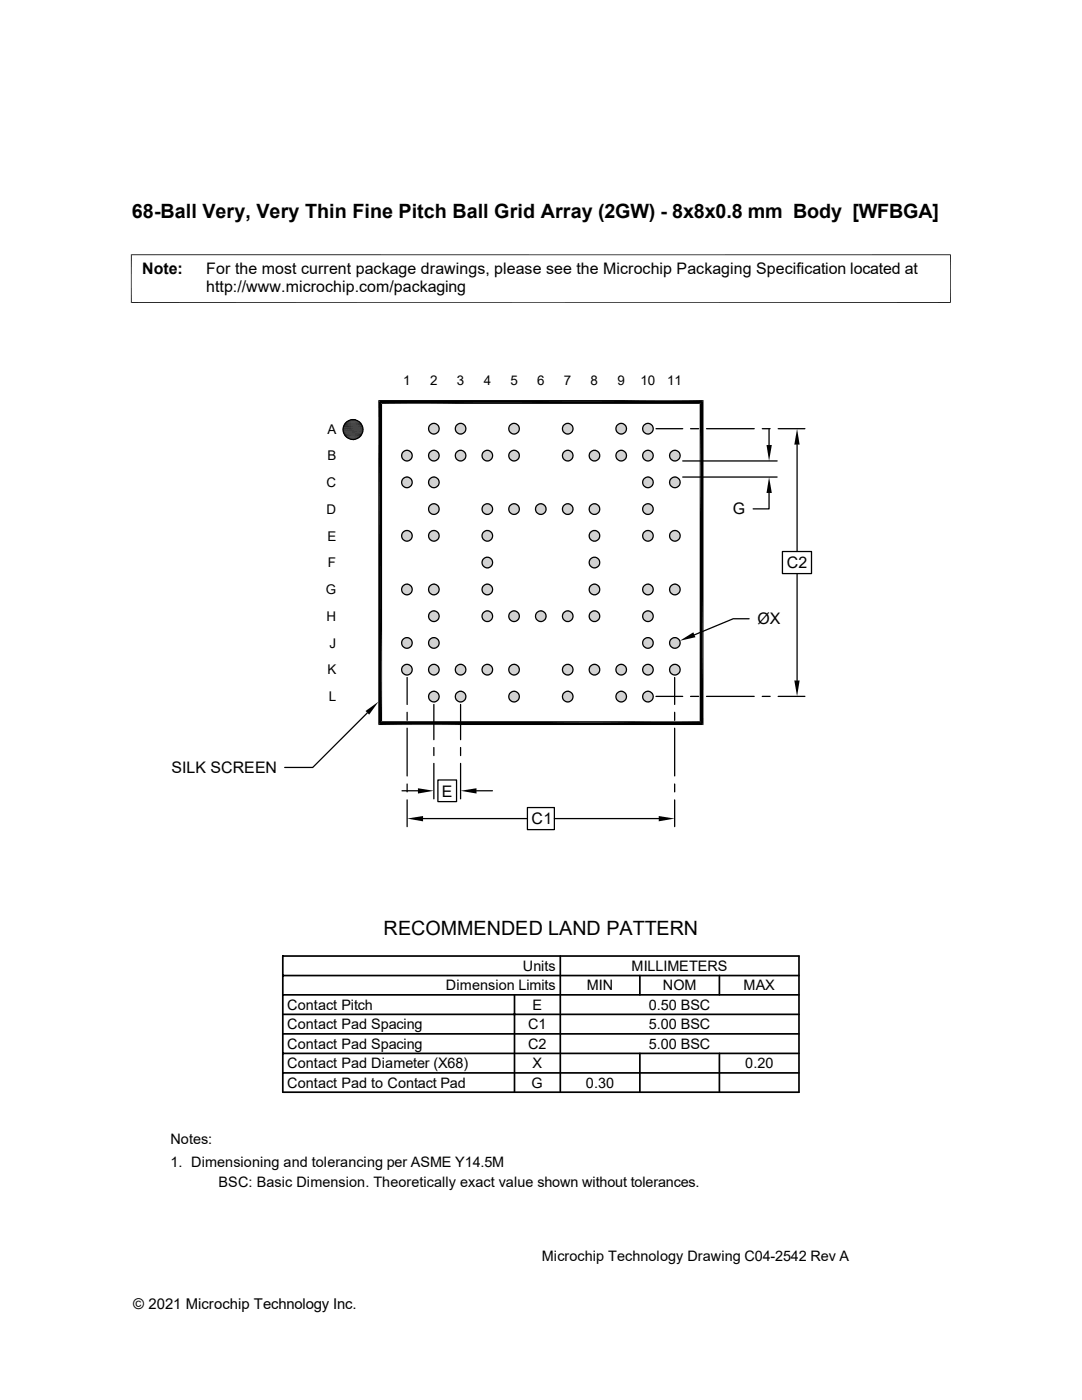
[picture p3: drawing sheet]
<svg xmlns="http://www.w3.org/2000/svg" width="216mm" height="279mm" viewBox="0 0 216 279" stroke-linecap="round" stroke-linejoin="round" font-family="sans-serif">
<defs><g id="words">
<g font-size="3.9">
<text x="26.3" y="43.5">68-Ball Very, Very Thin Fine Pitch Ball Grid Array (2GW) - 8x8x0.8 mm Body [WFBGA]</text>
<text x="76.5" y="186.6">RECOMMENDED LAND PATTERN</text>
</g>
<g font-size="3.2">
<text x="28.4" y="54.6">Note:</text>
<text x="41.1" y="54.6">For the most current package drawings, please see the Microchip Packaging Specification located at</text>
<text x="41.1" y="58.3">http://www.microchip.com/packaging</text>
<text x="146.2" y="102.7">G</text>
<text x="157" y="113.4">C2</text>
<text x="151.1" y="124.6">ØX</text>
<text x="34.2" y="154.3">SILK SCREEN</text>
<text x="88.1" y="159">E</text>
<text x="106.1" y="164.5">C1</text>
</g>
<text font-size="3" x="26.6" y="261.3">© 2021 Microchip Technology Inc.</text>
<g font-size="2.9">
<text x="89" y="197.7">Dimension Limits</text>
<text x="104.3" y="193.8">Units</text>
<text x="117.1" y="197.7">MIN</text>
<text x="126" y="193.8">MILLIMETERS</text>
<text x="132.2" y="197.7">NOM</text>
<text x="148.4" y="197.7">MAX</text>
<text x="57.3" y="201.5">Contact Pitch</text>
<text x="106.3" y="201.5">E</text>
<text x="129.5" y="201.5">0.50 BSC</text>
<text x="57.3" y="205.4">Contact Pad Spacing</text>
<text x="57.3" y="209.3">Contact Pad Spacing</text>
<text x="105.4" y="209.3">C2</text>
<text x="105.4" y="205.4">C1</text>
<text x="129.5" y="209.3">5.00 BSC</text>
<text x="129.5" y="205.4">5.00 BSC</text>
<text x="57.3" y="213.2">Contact Pad Diameter (X68)</text>
<text x="106.3" y="213.2">X</text>
<text x="148.7" y="213.2">0.20</text>
<text x="57.3" y="217.1">Contact Pad to Contact Pad</text>
<text x="106.1" y="217.1">G</text>
<text x="116.9" y="217.1">0.30</text>
<text x="34" y="228.3">Notes:</text>
<text x="34" y="232.9">1. Dimensioning and tolerancing per ASME Y14.5M</text>
<text x="43.6" y="236.9">BSC: Basic Dimension. Theoretically exact value shown without tolerances.</text>
<text x="108.1" y="251.6">Microchip Technology Drawing C04-2542 Rev A</text>
</g>
<g font-size="2.7">
<text x="80.5" y="76.9">1</text>
<text x="85.8" y="76.9">2</text>
<text x="91.1" y="76.9">3</text>
<text x="96.5" y="76.9">4</text>
<text x="101.9" y="76.9">5</text>
<text x="107.2" y="76.9">6</text>
<text x="112.5" y="76.9">7</text>
<text x="117.9" y="76.9">8</text>
<text x="123.2" y="76.9">9</text>
<text x="127.8" y="76.9">10</text>
<text x="133.1" y="76.9">11</text>
<text x="65.3" y="86.5">A</text>
<text x="65.3" y="91.9">B</text>
<text x="65.2" y="97.2">C</text>
<text x="65.2" y="102.5">D</text>
<text x="65.3" y="107.9">E</text>
<text x="65.4" y="113.2">F</text>
<text x="65" y="118.6">G</text>
<text x="65.2" y="123.9">H</text>
<text x="65.7" y="129.2">J</text>
<text x="65.3" y="134.6">K</text>
<text x="65.6" y="140">L</text>
</g>
</g></defs>
<g fill="#c0c0c0">
<path d="M86.4 84.5h.3z"/>
<path d="M91.7 84.5h.3z"/>
<path d="M102.4 84.5h.3z"/>
<path d="M113.1 84.5h.3z"/>
<path d="M123.8 84.5h.3z"/>
<path d="M129.2 84.5h.2z"/>
<path d="M129.1 84.5h.4z"/>
<path d="M129.2 84.5h.3z"/>
<path d="M123.7 84.5h.5z"/>
<path d="M123.8 84.5h.4z"/>
<path d="M113 84.5h.5z"/>
<path d="M113.1 84.5h.4z"/>
<path d="M102.4 84.5h.4z"/>
<path d="M91.7 84.5h.5z"/>
<path d="M86.3 84.5h.5z"/>
<path d="M86.4 84.5h.4z"/>
<path d="M128.9 84.5h.7z"/>
<path d="M129.1 84.5h.5z"/>
<path d="M123.6 84.5h.7z"/>
<path d="M123.7 84.5h.6z"/>
<path d="M112.9 84.5h.7z"/>
<path d="M113 84.5h.6z"/>
<path d="M102.2 84.5h.7z"/>
<path d="M102.4 84.5h.5z"/>
<path d="M91.6 84.5h.6z"/>
<path d="M86.2 84.5h.7z"/>
<path d="M86.3 84.5h.6z"/>
<path d="M128.9 84.6h.9z"/>
<path d="M128.9 84.5l.9 .1z"/>
<path d="M123.5 84.6h.9z"/>
<path d="M123.6 84.5l.8 .1z"/>
<path d="M112.9 84.5l.8 .1z"/>
<path d="M102.2 84.6h.8z"/>
<path d="M102.2 84.5l.8 .1z"/>
<path d="M91.5 84.6h.8z"/>
<path d="M91.6 84.5l.7 .1z"/>
<path d="M86.1 84.6h.9z"/>
<path d="M86.2 84.5l.8 .1z"/>
<path d="M128.8 84.6h1z"/>
<path d="M123.4 84.6h1.1z"/>
<path d="M123.5 84.6h1z"/>
<path d="M112.7 84.6h1.1z"/>
<path d="M112.9 84.6h.9z"/>
<path d="M102.1 84.6h1z"/>
<path d="M102.2 84.6h.9z"/>
<path d="M91.4 84.6h1z"/>
<path d="M91.5 84.6h.9z"/>
<path d="M86 84.6h1.1z"/>
<path d="M86.1 84.6h1z"/>
<path d="M128.8 84.6l1.1 .1h-1.2z"/>
<path d="M128.8 84.6l1.1 .1z"/>
<path d="M123.4 84.6l1.2 .1h-1.2z"/>
<path d="M123.4 84.6l1.2 .1z"/>
<path d="M112.7 84.6l1.2 .1h-1.3z"/>
<path d="M112.7 84.6l1.2 .1z"/>
<path d="M102.1 84.6l1.1 .1h-1.2z"/>
<path d="M102.1 84.6l1.1 .1z"/>
<path d="M91.4 84.6l1.1 .1h-1.2z"/>
<path d="M91.4 84.6l1.1 .1z"/>
<path d="M86 84.6l1.2 .1h-1.3z"/>
<path d="M86 84.6l1.2 .1z"/>
<path d="M128.6 84.8h1.4z"/>
<path d="M128.7 84.7l1.3 .1z"/>
<path d="M123.3 84.8h1.4z"/>
<path d="M123.4 84.7l1.3 .1z"/>
<path d="M112.6 84.8h1.4z"/>
<path d="M112.6 84.7l1.4 .1z"/>
<path d="M101.9 84.8h1.4z"/>
<path d="M102 84.7l1.3 .1z"/>
<path d="M91.2 84.8h1.4z"/>
<path d="M91.3 84.7l1.3 .1z"/>
<path d="M85.9 84.8h1.3z"/>
<path d="M85.9 84.7l1.3 .1z"/>
<path d="M128.6 84.8h1.5h-1.6z"/>
<path d="M128.6 84.8h1.5z"/>
<path d="M123.3 84.8h1.4h-1.5z"/>
<path d="M101.9 84.8h1.5h-1.6z"/>
<path d="M101.9 84.8h1.5z"/>
<path d="M91.2 84.8h1.5z"/>
<path d="M85.9 84.8h1.4h-1.5z"/>
<path d="M85.9 84.8h1.4z"/>
<path d="M128.5 84.8l1.6 .1z"/>
<path d="M123.1 84.9h1.7z"/>
<path d="M123.2 84.8l1.6 .1z"/>
<path d="M112.4 84.9h1.7z"/>
<path d="M112.5 84.8l1.6 .1z"/>
<path d="M101.8 84.8l1.6 .1h-1.7z"/>
<path d="M101.8 84.8l1.6 .1z"/>
<path d="M91.1 84.9h1.6z"/>
<path d="M91.1 84.8l1.6 .1z"/>
<path d="M85.8 84.8l1.6 .1z"/>
<path d="M128.5 84.9l1.7 .1h-1.8z"/>
<path d="M128.5 84.9l1.7 .1z"/>
<path d="M123.1 84.9l1.7 .1z"/>
<path d="M112.4 84.9l1.8 .1z"/>
<path d="M101.7 84.9l1.8 .1z"/>
<path d="M91.1 84.9l1.7 .1z"/>
<path d="M85.7 84.9l1.8 .1h-1.9z"/>
<path d="M85.7 84.9l1.8 .1z"/>
<path d="M128.4 85l1.9 .1z"/>
<path d="M123.1 85l1.8 .1z"/>
<path d="M112.4 85l1.8 .1h-1.9z"/>
<path d="M112.4 85l1.8 .1z"/>
<path d="M101.7 85l1.8 .1z"/>
<path d="M90.9 85.1h1.9z"/>
<path d="M91 85l1.8 .1z"/>
<path d="M85.6 85l1.9 .1z"/>
<path d="M128.4 85.1l1.9 .1z"/>
<path d="M123 85.1l2 .1z"/>
<path d="M112.3 85.1l2 .1z"/>
<path d="M101.6 85.1l2 .1z"/>
<path d="M90.9 85.1l2 .1z"/>
<path d="M85.6 85.1l1.9 .1z"/>
</g>
<path d="M122.9 85.2h2.1M128.3 85.2h2" fill="none" stroke="#c0c0c0" stroke-width=".2"/>
<path d="M123 85.2l2 .1z" fill="#c0c0c0"/>
<path d="M101.6 85.2h2M112.3 85.2h2" fill="none" stroke="#c0c0c0" stroke-width=".2"/>
<path d="M101.6 85.2l2 .1z" fill="#c0c0c0"/>
<g fill="none" stroke="#c0c0c0" stroke-width=".2">
<path d="M85.5 85.4h2.1M85.5 85.5h2.1M85.5 85.6h2.1M85.5 85.7h2.1M85.5 85.2h2.1M85.5 85.3h2.1M85.5 85.8h2.1M90.8 85.3h2.2M90.8 85.4h2.2M90.8 85.5h2.2M90.8 85.6h2.2M90.8 85.7h2.2"/>
<path d="M90.8 85.8h2.2M90.9 85.2h2M101.5 85.4h2.1M101.5 85.5h2.2M101.5 85.6h2.2M101.5 85.7h2.1M101.6 85.3h2M101.6 85.8h2M112.2 85.3h2.1M112.2 85.4h2.1M112.2 85.5h2.1M112.2 85.6h2.1"/>
<path d="M112.2 85.7h2.1M112.2 85.8h2.1M122.9 85.4h2.1M122.9 85.5h2.1M122.9 85.6h2.1M122.9 85.7h2.1M122.9 85.3h2.1M122.9 85.8h2.1M122.9 85.9h2.1M128.2 85.4h2.1M128.2 85.5h2.2M128.2 85.6h2.2"/>
<path d="M128.2 85.7h2.1M128.3 85.3h2M128.3 85.8h2M128.3 85.9h2"/>
</g>
<path d="M112.3 85.9l2 .1h-2z" fill="#c0c0c0"/>
<path d="M101.6 85.9h2M112.3 85.9h2" fill="none" stroke="#c0c0c0" stroke-width=".2"/>
<path d="M90.9 85.9l2 .1h-2z" fill="#c0c0c0"/>
<path d="M85.5 85.9h2.1M90.9 85.9h2" fill="none" stroke="#c0c0c0" stroke-width=".2"/>
<g fill="#c0c0c0">
<path d="M128.3 86l2 .1z"/>
<path d="M128.3 86h2z"/>
<path d="M123 86l1.9 .1z"/>
<path d="M123 86h2z"/>
<path d="M112.3 86l1.9 .1z"/>
<path d="M112.3 86h2z"/>
<path d="M101.6 86l1.9 .1z"/>
<path d="M101.6 86h2z"/>
<path d="M90.9 86l1.9 .1z"/>
<path d="M90.9 86h2z"/>
<path d="M85.6 86l1.9 .1z"/>
<path d="M85.6 86h1.9z"/>
<path d="M128.4 86.1h1.8z"/>
<path d="M128.4 86.1h1.9z"/>
<path d="M123 86.1h1.8z"/>
<path d="M123 86.1h1.9z"/>
<path d="M112.3 86.1h1.9z"/>
<path d="M101.6 86.1h1.9z"/>
<path d="M90.9 86.1h1.9z"/>
<path d="M85.6 86.1h1.9z"/>
<path d="M128.4 86.1l1.7 .1z"/>
<path d="M123.1 86.1l1.7 .1z"/>
<path d="M123.1 86.1h1.7z"/>
<path d="M112.4 86.1l1.7 .1z"/>
<path d="M112.4 86.1h1.8z"/>
<path d="M101.7 86.1l1.7 .1z"/>
<path d="M101.7 86.1h1.8z"/>
<path d="M91 86.1l1.7 .1z"/>
<path d="M91 86.1h1.8z"/>
<path d="M85.6 86.1l1.8 .1z"/>
<path d="M128.5 86.2l1.6 .1z"/>
<path d="M128.5 86.2h1.6z"/>
<path d="M123.1 86.2l1.6 .1z"/>
<path d="M123.1 86.2h1.7z"/>
<path d="M112.4 86.2l1.6 .1z"/>
<path d="M112.4 86.2h1.7z"/>
<path d="M101.7 86.2l1.7 .1z"/>
<path d="M101.7 86.2h1.7z"/>
<path d="M91.1 86.2l1.6 .1z"/>
<path d="M91.1 86.2h1.6z"/>
<path d="M85.7 86.2l1.6 .1z"/>
<path d="M85.7 86.2h1.7z"/>
<path d="M128.5 86.3l1.5 .1z"/>
<path d="M128.5 86.3h1.6z"/>
<path d="M123.2 86.3l1.5 .1z"/>
<path d="M123.2 86.3h1.5z"/>
<path d="M112.5 86.3l1.5 .1z"/>
<path d="M112.5 86.3h1.5z"/>
<path d="M101.8 86.3l1.5 .1z"/>
<path d="M101.8 86.3h1.6z"/>
<path d="M91.1 86.3l1.5 .1z"/>
<path d="M91.1 86.3h1.6z"/>
<path d="M85.8 86.3l1.4 .1z"/>
<path d="M85.8 86.3h1.5z"/>
<path d="M128.6 86.4h1.3z"/>
<path d="M128.6 86.4h1.4z"/>
<path d="M123.3 86.4h1.3z"/>
<path d="M123.3 86.4h1.4z"/>
<path d="M112.6 86.4h1.3z"/>
<path d="M112.6 86.4h1.4z"/>
<path d="M101.9 86.4h1.3z"/>
<path d="M101.9 86.4h1.4z"/>
<path d="M91.2 86.4h1.3z"/>
<path d="M91.2 86.4h1.4z"/>
<path d="M85.9 86.4h1.3z"/>
<path d="M128.7 86.4l1.1 .1z"/>
<path d="M128.7 86.4h1.2z"/>
<path d="M123.4 86.4l1.1 .1z"/>
<path d="M123.4 86.4h1.2z"/>
<path d="M112.6 86.4l1.2 .1z"/>
<path d="M102 86.4l1.1 .1z"/>
<path d="M102 86.4h1.2z"/>
<path d="M91.3 86.4l1.1 .1z"/>
<path d="M91.3 86.4h1.2z"/>
<path d="M85.9 86.4l1.2 .1z"/>
<path d="M128.8 86.5h1z"/>
<path d="M123.4 86.5h1z"/>
<path d="M123.4 86.5h1.1z"/>
<path d="M112.7 86.5h1z"/>
<path d="M112.7 86.5h1.1z"/>
<path d="M102.1 86.5h.9z"/>
<path d="M102.1 86.5h1z"/>
<path d="M91.4 86.5h.9z"/>
<path d="M91.4 86.5h1z"/>
<path d="M86 86.5h1z"/>
<path d="M86 86.5h1.1z"/>
<path d="M128.9 86.5l.7 .1z"/>
<path d="M128.9 86.5h.9z"/>
<path d="M123.5 86.5l.8 .1z"/>
<path d="M123.5 86.5h.9z"/>
<path d="M112.9 86.5l.7 .1z"/>
<path d="M112.9 86.5h.8z"/>
<path d="M102.2 86.5l.7 .1z"/>
<path d="M102.2 86.5h.8z"/>
<path d="M91.5 86.5l.7 .1z"/>
<path d="M91.5 86.5h.8z"/>
<path d="M86.1 86.5l.8 .1z"/>
<path d="M86.1 86.5h.9z"/>
<path d="M128.9 86.6h.6z"/>
<path d="M128.9 86.6h.7z"/>
<path d="M123.6 86.6h.6z"/>
<path d="M123.6 86.6h.7z"/>
<path d="M112.9 86.6h.6z"/>
<path d="M112.9 86.6h.7z"/>
<path d="M102.2 86.6h.6z"/>
<path d="M102.2 86.6h.7z"/>
<path d="M91.6 86.6h.6z"/>
<path d="M86.2 86.6h.6z"/>
<path d="M86.2 86.6h.7z"/>
<path d="M86.4 86.6h.3z"/>
<path d="M91.7 86.6h.3z"/>
<path d="M102.4 86.6h.3z"/>
<path d="M113.1 86.6h.3z"/>
<path d="M123.8 86.6h.3z"/>
<path d="M129.2 86.6h.2z"/>
<path d="M129.1 86.6h.3z"/>
<path d="M129.1 86.6h.4z"/>
<path d="M123.7 86.6h.4z"/>
<path d="M123.7 86.6h.5z"/>
<path d="M113 86.6h.4z"/>
<path d="M113 86.6h.5z"/>
<path d="M102.4 86.6h.4z"/>
<path d="M91.7 86.6h.5z"/>
<path d="M86.3 86.6h.4z"/>
<path d="M86.3 86.6h.5z"/>
<path d="M81.1 89.9h.2z"/>
<path d="M86.4 89.9h.3z"/>
<path d="M91.7 89.9h.3z"/>
<path d="M97.1 89.9h.3z"/>
<path d="M102.4 89.9h.3z"/>
<path d="M113.1 89.9h.3z"/>
<path d="M118.4 89.9h.3z"/>
<path d="M123.8 89.9h.3z"/>
<path d="M129.2 89.9h.2z"/>
<path d="M134.5 89.9h.2z"/>
<path d="M134.4 89.9h.5z"/>
<path d="M134.5 89.9h.4z"/>
<path d="M129.1 89.9h.4z"/>
<path d="M129.2 89.9h.3z"/>
<path d="M123.7 89.9h.5z"/>
<path d="M123.8 89.9h.4z"/>
<path d="M118.4 89.9h.5z"/>
<path d="M113 89.9h.5z"/>
<path d="M113.1 89.9h.4z"/>
<path d="M102.4 89.9h.4z"/>
<path d="M97 89.9h.5z"/>
<path d="M97.1 89.9h.4z"/>
<path d="M91.7 89.9h.5z"/>
<path d="M86.3 89.9h.5z"/>
<path d="M86.4 89.9h.4z"/>
<path d="M81 89.9h.4z"/>
<path d="M81.1 89.9h.3z"/>
<path d="M134.3 89.9h.7z"/>
<path d="M134.4 89.9h.6z"/>
<path d="M128.9 89.9h.7z"/>
<path d="M129.1 89.9h.5z"/>
<path d="M123.6 89.9h.7z"/>
<path d="M123.7 89.9h.6z"/>
<path d="M118.3 89.9h.7z"/>
<path d="M118.4 89.9h.6z"/>
<path d="M112.9 89.9h.7z"/>
<path d="M113 89.9h.6z"/>
<path d="M102.2 89.9h.7z"/>
<path d="M102.4 89.9h.5z"/>
<path d="M96.9 89.9h.7z"/>
<path d="M97 89.9h.6z"/>
<path d="M91.6 89.9h.6z"/>
<path d="M86.2 89.9h.7z"/>
<path d="M86.3 89.9h.6z"/>
<path d="M80.9 89.9h.6z"/>
<path d="M81 89.9h.5z"/>
<path d="M134.2 90h.9z"/>
<path d="M134.3 89.9l.8 .1z"/>
<path d="M128.9 90h.9z"/>
<path d="M128.9 89.9l.9 .1z"/>
<path d="M123.5 90h.9z"/>
<path d="M123.6 89.9l.8 .1z"/>
<path d="M118.2 90h.8z"/>
<path d="M118.3 89.9l.7 .1z"/>
<path d="M112.9 89.9l.8 .1z"/>
<path d="M102.2 90h.8z"/>
<path d="M102.2 89.9l.8 .1z"/>
<path d="M96.8 90h.9z"/>
<path d="M96.9 89.9l.8 .1z"/>
<path d="M91.5 90h.8z"/>
<path d="M91.6 89.9l.7 .1z"/>
<path d="M86.1 90h.9z"/>
<path d="M86.2 89.9l.8 .1z"/>
<path d="M80.8 90h.9z"/>
<path d="M80.9 89.9l.8 .1z"/>
<path d="M134.1 90h1.1z"/>
<path d="M134.2 90h1z"/>
<path d="M128.8 90h1z"/>
<path d="M123.4 90h1.1z"/>
<path d="M123.5 90h1z"/>
<path d="M118.1 90h1z"/>
<path d="M118.2 90h.9z"/>
<path d="M112.7 90h1.1z"/>
<path d="M112.9 90h.9z"/>
<path d="M102.1 90h1z"/>
<path d="M102.2 90h.9z"/>
<path d="M96.7 90h1z"/>
<path d="M91.4 90h1z"/>
<path d="M91.5 90h.9z"/>
<path d="M86 90h1.1z"/>
<path d="M86.1 90h1z"/>
<path d="M80.7 90h1z"/>
<path d="M134 90h1.3z"/>
<path d="M134.1 90h1.2z"/>
<path d="M128.7 90h1.2z"/>
<path d="M128.8 90h1.1z"/>
<path d="M123.4 90h1.2z"/>
<path d="M118.1 90h1.2z"/>
<path d="M112.6 90h1.3z"/>
<path d="M112.7 90h1.2z"/>
<path d="M102 90h1.2z"/>
<path d="M102.1 90h1.1z"/>
<path d="M96.7 90h1.2z"/>
<path d="M91.3 90h1.2z"/>
<path d="M91.4 90h1.1z"/>
<path d="M85.9 90h1.3z"/>
<path d="M86 90h1.2z"/>
<path d="M80.6 90h1.2z"/>
<path d="M80.7 90h1.1z"/>
<path d="M133.9 90.1h1.4z"/>
<path d="M134 90l1.3 .1z"/>
<path d="M128.6 90.1h1.4z"/>
<path d="M128.7 90l1.3 .1z"/>
<path d="M123.3 90.1h1.4z"/>
<path d="M123.4 90l1.3 .1z"/>
<path d="M117.9 90.1h1.4z"/>
<path d="M118 90l1.3 .1z"/>
<path d="M112.6 90.1h1.4z"/>
<path d="M112.6 90l1.4 .1z"/>
<path d="M101.9 90.1h1.4z"/>
<path d="M102 90l1.3 .1z"/>
<path d="M96.5 90.1h1.4z"/>
<path d="M96.6 90l1.3 .1z"/>
<path d="M91.2 90.1h1.4z"/>
<path d="M91.3 90l1.3 .1z"/>
<path d="M85.9 90.1h1.3z"/>
<path d="M85.9 90l1.3 .1z"/>
<path d="M80.5 90.1h1.4z"/>
<path d="M80.6 90l1.3 .1z"/>
<path d="M133.9 90.1l1.5 .1z"/>
<path d="M128.5 90.2h1.6z"/>
<path d="M128.6 90.1l1.5 .1z"/>
<path d="M123.3 90.1l1.4 .1h-1.5z"/>
<path d="M123.3 90.1l1.4 .1z"/>
<path d="M117.9 90.1l1.5 .1z"/>
<path d="M112.6 90.1l1.4 .1z"/>
<path d="M101.8 90.2h1.6z"/>
<path d="M101.9 90.1l1.5 .1z"/>
<path d="M96.5 90.1l1.5 .1z"/>
<path d="M91.2 90.1l1.5 .1z"/>
<path d="M85.9 90.1l1.4 .1h-1.5z"/>
<path d="M85.9 90.1l1.4 .1z"/>
<path d="M80.4 90.2h1.6z"/>
<path d="M80.5 90.1l1.5 .1z"/>
<path d="M133.9 90.2l1.6 .1h-1.7z"/>
<path d="M133.9 90.2l1.6 .1z"/>
<path d="M128.5 90.2l1.6 .1z"/>
<path d="M123.2 90.2l1.6 .1h-1.7z"/>
<path d="M123.2 90.2l1.6 .1z"/>
<path d="M117.9 90.2l1.6 .1h-1.7z"/>
<path d="M117.9 90.2l1.6 .1z"/>
<path d="M112.5 90.2l1.6 .1h-1.7z"/>
<path d="M112.5 90.2l1.6 .1z"/>
<path d="M101.8 90.2l1.6 .1h-1.7z"/>
<path d="M101.8 90.2l1.6 .1z"/>
<path d="M96.5 90.2l1.6 .1h-1.7z"/>
<path d="M96.5 90.2l1.6 .1z"/>
<path d="M91.1 90.2l1.6 .1h-1.6z"/>
<path d="M91.1 90.2l1.6 .1z"/>
<path d="M85.8 90.2l1.6 .1z"/>
<path d="M80.4 90.2l1.6 .1h-1.7z"/>
<path d="M80.4 90.2l1.6 .1z"/>
<path d="M133.8 90.3h1.8z"/>
<path d="M128.5 90.3h1.7h-1.8z"/>
<path d="M128.5 90.3h1.7z"/>
<path d="M123.1 90.3h1.7z"/>
<path d="M117.8 90.3h1.7z"/>
<path d="M112.4 90.3h1.8z"/>
<path d="M101.7 90.3h1.8z"/>
<path d="M96.4 90.3h1.7z"/>
<path d="M91.1 90.3h1.7z"/>
<path d="M85.6 90.3h1.9z"/>
<path d="M85.7 90.3h1.8z"/>
<path d="M80.3 90.3h1.8z"/>
<path d="M133.8 90.3l1.8 .1h-1.9z"/>
<path d="M133.8 90.3l1.8 .1z"/>
<path d="M128.4 90.3l1.9 .1z"/>
<path d="M123.1 90.3l1.8 .1z"/>
<path d="M117.7 90.3l1.8 .1z"/>
<path d="M112.4 90.3l1.8 .1h-1.9z"/>
<path d="M112.4 90.3l1.8 .1z"/>
<path d="M101.7 90.3l1.8 .1z"/>
<path d="M96.4 90.3l1.8 .1z"/>
<path d="M91 90.3l1.8 .1h-1.9z"/>
<path d="M91 90.3l1.8 .1z"/>
<path d="M85.6 90.3l1.9 .1z"/>
<path d="M80.3 90.3l1.9 .1z"/>
<path d="M133.7 90.4l1.9 .1z"/>
<path d="M128.4 90.4l1.9 .1z"/>
<path d="M123 90.4l2 .1z"/>
<path d="M117.7 90.4l1.9 .1z"/>
<path d="M112.3 90.4l2 .1z"/>
<path d="M101.6 90.4l2 .1z"/>
<path d="M96.3 90.4l1.9 .1z"/>
<path d="M90.9 90.4l2 .1z"/>
<path d="M85.6 90.4l1.9 .1z"/>
<path d="M80.3 90.4l1.9 .1z"/>
</g>
<path d="M122.9 90.6h2.1M128.3 90.6h2M133.6 90.6h2.1" fill="none" stroke="#c0c0c0" stroke-width=".2"/>
<path d="M123 90.5l2 .1z" fill="#c0c0c0"/>
<path d="M117.6 90.6h2" fill="none" stroke="#c0c0c0" stroke-width=".2"/>
<path d="M117.6 90.5l2 .1z" fill="#c0c0c0"/>
<path d="M101.6 90.6h2M112.3 90.6h2" fill="none" stroke="#c0c0c0" stroke-width=".2"/>
<path d="M101.6 90.5l2 .1z" fill="#c0c0c0"/>
<path d="M96.2 90.6h2.1" fill="none" stroke="#c0c0c0" stroke-width=".2"/>
<path d="M96.3 90.5l2 .1z" fill="#c0c0c0"/>
<path d="M80.2 90.6h2M85.5 90.6h2.1M90.9 90.6h2" fill="none" stroke="#c0c0c0" stroke-width=".2"/>
<path d="M80.2 90.5l2 .1z" fill="#c0c0c0"/>
<g fill="none" stroke="#c0c0c0" stroke-width=".2">
<path d="M80.1 90.8h2.2M80.1 90.9h2.2M80.1 91h2.2M80.1 91.1h2.2M80.2 90.7h2.1M80.2 91.2h2.1M85.5 90.8h2.1M85.5 90.9h2.1M85.5 91h2.1M85.5 91.1h2.1M85.5 90.7h2.1M85.5 91.2h2.1"/>
<path d="M90.8 90.7h2.2M90.8 90.8h2.2M90.8 90.9h2.2M90.8 91h2.2M90.8 91.1h2.2M90.8 91.2h2.2M96.2 90.7h2.1M96.2 90.8h2.1M96.2 90.9h2.1M96.2 91h2.1M96.2 91.1h2.1M96.2 91.2h2.1"/>
<path d="M101.5 90.8h2.1M101.5 90.9h2.2M101.5 91h2.2M101.5 91.1h2.1M101.6 90.7h2M101.6 91.2h2M112.2 90.7h2.1M112.2 90.8h2.1M112.2 90.9h2.1M112.2 91h2.1M112.2 91.1h2.1M112.2 91.2h2.1"/>
<path d="M117.6 90.7h2.1M117.6 90.8h2.1M117.6 90.9h2.1M117.6 91h2.1M117.6 91.1h2.1M117.6 91.2h2.1M122.9 90.8h2.1M122.9 90.9h2.1M122.9 91h2.1M122.9 91.1h2.1M122.9 90.7h2.1M122.9 91.2h2.1"/>
<path d="M122.9 91.3h2.1M128.2 90.8h2.1M128.2 90.9h2.2M128.2 91h2.2M128.2 91.1h2.1M128.3 90.7h2M128.3 91.2h2M128.3 91.3h2M133.6 90.7h2.1M133.6 90.8h2.1M133.6 90.9h2.1M133.6 91h2.1"/>
<path d="M133.6 91.1h2.1M133.6 91.2h2.1M133.6 91.3h2.1"/>
</g>
<path d="M117.6 91.2l2 .1z" fill="#c0c0c0"/>
<path d="M117.6 91.3h2" fill="none" stroke="#c0c0c0" stroke-width=".2"/>
<path d="M112.3 91.2l2 .1z" fill="#c0c0c0"/>
<path d="M101.6 91.3h2M112.3 91.3h2" fill="none" stroke="#c0c0c0" stroke-width=".2"/>
<path d="M96.2 91.2l2 .1z" fill="#c0c0c0"/>
<path d="M96.2 91.3h2.1" fill="none" stroke="#c0c0c0" stroke-width=".2"/>
<path d="M90.9 91.2l2 .1z" fill="#c0c0c0"/>
<path d="M80.2 91.3h2M85.5 91.3h2.1M90.9 91.3h2" fill="none" stroke="#c0c0c0" stroke-width=".2"/>
<g fill="#c0c0c0">
<path d="M133.6 91.3l2 .1z"/>
<path d="M133.6 91.3h2z"/>
<path d="M128.3 91.3l2 .1z"/>
<path d="M128.3 91.3h2z"/>
<path d="M123 91.3l1.9 .1z"/>
<path d="M123 91.3h2z"/>
<path d="M117.6 91.3l1.9 .1z"/>
<path d="M117.6 91.3h2z"/>
<path d="M112.3 91.3l1.9 .1z"/>
<path d="M112.3 91.3h2z"/>
<path d="M101.6 91.3l1.9 .1z"/>
<path d="M101.6 91.3h2z"/>
<path d="M96.3 91.3l1.9 .1z"/>
<path d="M96.3 91.3h1.9z"/>
<path d="M90.9 91.3l1.9 .1z"/>
<path d="M90.9 91.3h2z"/>
<path d="M85.6 91.3l1.9 .1z"/>
<path d="M85.6 91.3h1.9z"/>
<path d="M80.2 91.3l2 .1z"/>
<path d="M80.2 91.3h2z"/>
<path d="M133.7 91.4l1.9 .1z"/>
<path d="M133.7 91.4h1.9z"/>
<path d="M128.4 91.4l1.8 .1z"/>
<path d="M128.4 91.4h1.9z"/>
<path d="M123 91.4l1.8 .1z"/>
<path d="M123 91.4h1.9z"/>
<path d="M117.7 91.4l1.8 .1z"/>
<path d="M117.7 91.4h1.8z"/>
<path d="M112.3 91.4l1.9 .1z"/>
<path d="M112.3 91.4h1.9z"/>
<path d="M101.6 91.4l1.9 .1z"/>
<path d="M101.6 91.4h1.9z"/>
<path d="M96.3 91.4l1.8 .1z"/>
<path d="M96.3 91.4h1.9z"/>
<path d="M90.9 91.4l1.9 .1z"/>
<path d="M90.9 91.4h1.9z"/>
<path d="M85.6 91.4l1.9 .1z"/>
<path d="M85.6 91.4h1.9z"/>
<path d="M80.3 91.4l1.8 .1z"/>
<path d="M80.3 91.4h1.9z"/>
<path d="M133.8 91.5l1.7 .1z"/>
<path d="M133.8 91.5h1.8z"/>
<path d="M128.4 91.5l1.7 .1z"/>
<path d="M128.4 91.5h1.8z"/>
<path d="M123.1 91.5l1.7 .1z"/>
<path d="M123.1 91.5h1.7z"/>
<path d="M117.7 91.5l1.8 .1z"/>
<path d="M117.7 91.5h1.8z"/>
<path d="M112.4 91.5l1.7 .1z"/>
<path d="M112.4 91.5h1.8z"/>
<path d="M101.7 91.5l1.7 .1z"/>
<path d="M101.7 91.5h1.8z"/>
<path d="M96.4 91.5l1.7 .1z"/>
<path d="M96.4 91.5h1.7z"/>
<path d="M91 91.5l1.7 .1z"/>
<path d="M91 91.5h1.8z"/>
<path d="M85.6 91.5l1.8 .1z"/>
<path d="M85.6 91.5h1.9z"/>
<path d="M80.3 91.5l1.7 .1z"/>
<path d="M80.3 91.5h1.8z"/>
<path d="M133.8 91.6l1.6 .1z"/>
<path d="M133.8 91.6h1.7z"/>
<path d="M128.5 91.6l1.6 .1z"/>
<path d="M128.5 91.6h1.6z"/>
<path d="M123.1 91.6l1.6 .1z"/>
<path d="M123.1 91.6h1.7z"/>
<path d="M117.8 91.6l1.6 .1z"/>
<path d="M117.8 91.6h1.7z"/>
<path d="M112.4 91.6l1.6 .1z"/>
<path d="M112.4 91.6h1.7z"/>
<path d="M101.7 91.6l1.7 .1z"/>
<path d="M101.7 91.6h1.7z"/>
<path d="M96.4 91.6l1.6 .1z"/>
<path d="M96.4 91.6h1.7z"/>
<path d="M91.1 91.6l1.6 .1z"/>
<path d="M91.1 91.6h1.6z"/>
<path d="M85.7 91.6l1.6 .1z"/>
<path d="M85.7 91.6h1.7z"/>
<path d="M80.3 91.6l1.7 .1z"/>
<path d="M80.3 91.6h1.7z"/>
<path d="M133.9 91.7h1.4z"/>
<path d="M133.9 91.7h1.5z"/>
<path d="M128.5 91.7h1.5z"/>
<path d="M128.5 91.7h1.6z"/>
<path d="M123.2 91.7h1.5z"/>
<path d="M117.9 91.7h1.4z"/>
<path d="M117.9 91.7h1.5z"/>
<path d="M112.5 91.7h1.5z"/>
<path d="M101.8 91.7h1.5z"/>
<path d="M101.8 91.7h1.6z"/>
<path d="M96.5 91.7h1.4z"/>
<path d="M96.5 91.7h1.5z"/>
<path d="M91.1 91.7h1.5z"/>
<path d="M91.1 91.7h1.6z"/>
<path d="M85.8 91.7h1.4z"/>
<path d="M85.8 91.7h1.5z"/>
<path d="M80.4 91.7h1.5z"/>
<path d="M80.4 91.7h1.6z"/>
<path d="M133.9 91.7l1.4 .1z"/>
<path d="M128.6 91.7l1.3 .1z"/>
<path d="M128.6 91.7h1.4z"/>
<path d="M123.3 91.7l1.3 .1z"/>
<path d="M123.3 91.7h1.4z"/>
<path d="M117.9 91.7l1.4 .1z"/>
<path d="M112.6 91.7l1.3 .1z"/>
<path d="M112.6 91.7h1.4z"/>
<path d="M101.9 91.7l1.3 .1z"/>
<path d="M101.9 91.7h1.4z"/>
<path d="M96.5 91.7l1.4 .1z"/>
<path d="M91.2 91.7l1.3 .1z"/>
<path d="M91.2 91.7h1.4z"/>
<path d="M85.9 91.7l1.3 .1z"/>
<path d="M85.9 91.7h1.3z"/>
<path d="M80.5 91.7l1.3 .1z"/>
<path d="M80.5 91.7h1.4z"/>
<path d="M134 91.8h1.2z"/>
<path d="M134 91.8h1.3z"/>
<path d="M128.7 91.8h1.1z"/>
<path d="M128.7 91.8h1.2z"/>
<path d="M123.4 91.8h1.1z"/>
<path d="M123.4 91.8h1.2z"/>
<path d="M118 91.8h1.1z"/>
<path d="M118 91.8h1.3z"/>
<path d="M112.6 91.8h1.2z"/>
<path d="M112.6 91.8h1.3z"/>
<path d="M102 91.8h1.1z"/>
<path d="M102 91.8h1.2z"/>
<path d="M96.6 91.8h1.1z"/>
<path d="M96.6 91.8h1.3z"/>
<path d="M91.3 91.8h1.1z"/>
<path d="M91.3 91.8h1.2z"/>
<path d="M85.9 91.8h1.2z"/>
<path d="M85.9 91.8h1.3z"/>
<path d="M80.6 91.8h1.1z"/>
<path d="M80.6 91.8h1.2z"/>
<path d="M134.1 91.8l1 .1z"/>
<path d="M134.1 91.8h1.1z"/>
<path d="M128.8 91.8l1 .1z"/>
<path d="M128.8 91.8h1z"/>
<path d="M123.4 91.8l1 .1z"/>
<path d="M118.1 91.8l.9 .1z"/>
<path d="M118.1 91.8h1z"/>
<path d="M112.7 91.8l1 .1z"/>
<path d="M112.7 91.8h1.1z"/>
<path d="M102.1 91.8l.9 .1z"/>
<path d="M102.1 91.8h1z"/>
<path d="M96.7 91.8l1 .1z"/>
<path d="M96.7 91.8h1z"/>
<path d="M91.4 91.8l.9 .1z"/>
<path d="M91.4 91.8h1z"/>
<path d="M86 91.8l1 .1z"/>
<path d="M86 91.8h1.1z"/>
<path d="M80.7 91.8l1 .1z"/>
<path d="M80.7 91.8h1z"/>
<path d="M134.2 91.9h.8z"/>
<path d="M134.2 91.9h.9z"/>
<path d="M128.9 91.9h.7z"/>
<path d="M128.9 91.9h.9z"/>
<path d="M123.5 91.9h.8z"/>
<path d="M123.5 91.9h.9z"/>
<path d="M118.2 91.9h.8z"/>
<path d="M112.9 91.9h.7z"/>
<path d="M112.9 91.9h.8z"/>
<path d="M102.2 91.9h.7z"/>
<path d="M102.2 91.9h.8z"/>
<path d="M96.8 91.9h.8z"/>
<path d="M96.8 91.9h.9z"/>
<path d="M91.5 91.9h.7z"/>
<path d="M91.5 91.9h.8z"/>
<path d="M86.1 91.9h.8z"/>
<path d="M86.1 91.9h.9z"/>
<path d="M80.8 91.9h.7z"/>
<path d="M80.8 91.9h.9z"/>
<path d="M134.3 91.9h.6z"/>
<path d="M134.3 91.9h.7z"/>
<path d="M128.9 91.9h.6z"/>
<path d="M123.6 91.9h.6z"/>
<path d="M123.6 91.9h.7z"/>
<path d="M118.3 91.9h.6z"/>
<path d="M118.3 91.9h.7z"/>
<path d="M112.9 91.9h.6z"/>
<path d="M102.2 91.9h.6z"/>
<path d="M96.9 91.9h.6z"/>
<path d="M96.9 91.9h.7z"/>
<path d="M91.6 91.9h.6z"/>
<path d="M86.2 91.9h.6z"/>
<path d="M86.2 91.9h.7z"/>
<path d="M80.9 91.9h.5z"/>
<path d="M80.9 91.9h.6z"/>
<path d="M81.1 92h.2z"/>
<path d="M86.4 92h.3z"/>
<path d="M91.7 92h.3z"/>
<path d="M97.1 92h.3z"/>
<path d="M102.4 92h.3z"/>
<path d="M113.1 92h.3z"/>
<path d="M118.4 92h.3z"/>
<path d="M123.8 92h.3z"/>
<path d="M129.2 92h.2z"/>
<path d="M134.5 92h.2z"/>
<path d="M134.4 91.9l.3 .1z"/>
<path d="M134.4 91.9h.5z"/>
<path d="M129.1 91.9l.3 .1z"/>
<path d="M129.1 91.9h.4z"/>
<path d="M123.7 91.9l.4 .1z"/>
<path d="M123.7 91.9h.5z"/>
<path d="M118.4 91.9l.3 .1z"/>
<path d="M118.4 91.9h.5z"/>
<path d="M113 91.9l.4 .1z"/>
<path d="M113 91.9h.5z"/>
<path d="M102.4 91.9l.3 .1z"/>
<path d="M102.4 91.9h.4z"/>
<path d="M97 91.9l.4 .1z"/>
<path d="M97 91.9h.5z"/>
<path d="M91.7 91.9l.3 .1z"/>
<path d="M91.7 91.9h.5z"/>
<path d="M86.3 91.9l.4 .1z"/>
<path d="M86.3 91.9h.5z"/>
<path d="M81 91.9l.3 .1z"/>
<path d="M81 91.9h.4z"/>
<path d="M81.1 95.2h.2z"/>
<path d="M86.4 95.2h.3z"/>
<path d="M129.2 95.2h.2z"/>
<path d="M134.5 95.2h.2z"/>
<path d="M134.4 95.2h.5z"/>
<path d="M134.5 95.2h.4z"/>
<path d="M129.1 95.2h.4z"/>
<path d="M129.2 95.2h.3z"/>
<path d="M86.3 95.2h.5z"/>
<path d="M86.4 95.2h.4z"/>
<path d="M81 95.2h.4z"/>
<path d="M81.1 95.2h.3z"/>
<path d="M134.3 95.3h.7z"/>
<path d="M134.4 95.2l.6 .1z"/>
<path d="M128.9 95.3h.7z"/>
<path d="M129.1 95.2l.5 .1z"/>
<path d="M86.2 95.3h.7z"/>
<path d="M86.3 95.2l.6 .1z"/>
<path d="M80.9 95.3h.6z"/>
<path d="M81 95.2l.5 .1z"/>
<path d="M134.2 95.3h.9z"/>
<path d="M134.3 95.3h.8z"/>
<path d="M128.9 95.3h.9z"/>
<path d="M86.1 95.3h.9z"/>
<path d="M86.2 95.3h.8z"/>
<path d="M80.8 95.3h.9z"/>
<path d="M80.9 95.3h.8z"/>
<path d="M134.1 95.3h1.1z"/>
<path d="M134.2 95.3h1z"/>
<path d="M128.8 95.3h1z"/>
<path d="M86 95.3h1.1z"/>
<path d="M86.1 95.3h1z"/>
<path d="M80.7 95.3h1z"/>
<path d="M134 95.4h1.3z"/>
<path d="M134.1 95.3l1.2 .1z"/>
<path d="M128.7 95.4h1.2z"/>
<path d="M128.8 95.3l1.1 .1z"/>
<path d="M85.9 95.4h1.3z"/>
<path d="M86 95.3l1.2 .1z"/>
<path d="M80.6 95.4h1.2z"/>
<path d="M80.7 95.3l1.1 .1z"/>
<path d="M134 95.4l1.3 .1h-1.4z"/>
<path d="M134 95.4l1.3 .1z"/>
<path d="M128.7 95.4l1.3 .1h-1.4z"/>
<path d="M128.7 95.4l1.3 .1z"/>
<path d="M85.9 95.4l1.3 .1h-1.3z"/>
<path d="M85.9 95.4l1.3 .1z"/>
<path d="M80.6 95.4l1.3 .1h-1.4z"/>
<path d="M80.6 95.4l1.3 .1z"/>
<path d="M133.9 95.5h1.5z"/>
<path d="M128.5 95.5h1.6z"/>
<path d="M128.6 95.5h1.5z"/>
<path d="M85.8 95.5h1.5z"/>
<path d="M85.9 95.5h1.4z"/>
<path d="M80.4 95.5h1.6z"/>
<path d="M80.5 95.5h1.5z"/>
<path d="M133.9 95.5l1.6 .1h-1.7z"/>
<path d="M133.9 95.5l1.6 .1z"/>
<path d="M128.5 95.5l1.6 .1z"/>
<path d="M85.8 95.5l1.6 .1z"/>
<path d="M80.4 95.5l1.6 .1h-1.7z"/>
<path d="M80.4 95.5l1.6 .1z"/>
<path d="M133.8 95.6l1.8 .1z"/>
<path d="M128.5 95.6l1.7 .1h-1.8z"/>
<path d="M128.5 95.6l1.7 .1z"/>
<path d="M85.7 95.6l1.8 .1h-1.9z"/>
<path d="M85.7 95.6l1.8 .1z"/>
<path d="M80.3 95.6l1.8 .1z"/>
<path d="M133.8 95.7l1.8 .1h-1.9z"/>
<path d="M133.8 95.7l1.8 .1z"/>
<path d="M128.4 95.7l1.9 .1z"/>
<path d="M85.6 95.7l1.9 .1z"/>
<path d="M80.3 95.7l1.9 .1z"/>
<path d="M133.7 95.8h1.9z"/>
<path d="M128.4 95.8h1.9z"/>
<path d="M85.6 95.8h1.9z"/>
<path d="M80.3 95.8h1.9z"/>
</g>
<path d="M80.2 95.9h2M85.5 95.9h2.1M128.3 95.9h2M133.6 95.9h2.1" fill="none" stroke="#c0c0c0" stroke-width=".2"/>
<path d="M80.2 95.8h2v.2z" fill="#c0c0c0"/>
<g fill="none" stroke="#c0c0c0" stroke-width=".2">
<path d="M80.1 96.1h2.2M80.1 96.2h2.2M80.1 96.3h2.2M80.1 96.4h2.2M80.2 96h2.1M80.2 96.5h2.1M80.2 96.6h2M85.5 96.1h2.1M85.5 96.2h2.1M85.5 96.3h2.1M85.5 96.4h2.1M85.5 96h2.1"/>
<path d="M85.5 96.5h2.1M85.5 96.6h2.1M128.2 96.1h2.1M128.2 96.2h2.2M128.2 96.3h2.2M128.2 96.4h2.1M128.3 96h2M128.3 96.5h2M128.3 96.6h2M133.6 96h2.1M133.6 96.1h2.1M133.6 96.2h2.1"/>
<path d="M133.6 96.3h2.1M133.6 96.4h2.1M133.6 96.5h2.1M133.6 96.6h2.1"/>
</g>
<g fill="#c0c0c0">
<path d="M133.6 96.6l2 .1z"/>
<path d="M133.6 96.6h2z"/>
<path d="M128.3 96.6l2 .1z"/>
<path d="M128.3 96.6h2z"/>
<path d="M85.6 96.6l1.9 .1z"/>
<path d="M85.6 96.6h1.9z"/>
<path d="M80.2 96.6l2 .1z"/>
<path d="M80.2 96.6h2z"/>
<path d="M133.7 96.7l1.9 .1z"/>
<path d="M133.7 96.7h1.9z"/>
<path d="M128.4 96.7l1.8 .1z"/>
<path d="M128.4 96.7h1.9z"/>
<path d="M85.6 96.7l1.9 .1z"/>
<path d="M85.6 96.7h1.9z"/>
<path d="M80.3 96.7l1.8 .1z"/>
<path d="M80.3 96.7h1.9z"/>
<path d="M133.8 96.8l1.7 .1z"/>
<path d="M133.8 96.8h1.8z"/>
<path d="M128.4 96.8l1.7 .1z"/>
<path d="M128.4 96.8h1.8z"/>
<path d="M85.6 96.8l1.8 .1z"/>
<path d="M85.6 96.8h1.9z"/>
<path d="M80.3 96.8l1.7 .1z"/>
<path d="M80.3 96.8h1.8z"/>
<path d="M133.8 96.9l1.6 .1z"/>
<path d="M133.8 96.9h1.7z"/>
<path d="M128.5 96.9l1.6 .1z"/>
<path d="M128.5 96.9h1.6z"/>
<path d="M85.7 96.9l1.6 .1z"/>
<path d="M85.7 96.9h1.7z"/>
<path d="M80.3 96.9l1.7 .1z"/>
<path d="M80.3 96.9h1.7z"/>
<path d="M133.9 97l1.4 .1z"/>
<path d="M133.9 97h1.5z"/>
<path d="M128.5 97l1.5 .1z"/>
<path d="M128.5 97h1.6z"/>
<path d="M85.8 97l1.4 .1z"/>
<path d="M85.8 97h1.5z"/>
<path d="M80.4 97l1.5 .1z"/>
<path d="M80.4 97h1.6z"/>
<path d="M133.9 97.1h1.4z"/>
<path d="M128.6 97.1h1.3z"/>
<path d="M128.6 97.1h1.4z"/>
<path d="M85.9 97.1h1.3z"/>
<path d="M80.5 97.1h1.3z"/>
<path d="M80.5 97.1h1.4z"/>
<path d="M134 97.1l1.2 .1z"/>
<path d="M134 97.1h1.3z"/>
<path d="M128.7 97.1l1.1 .1z"/>
<path d="M128.7 97.1h1.2z"/>
<path d="M85.9 97.1l1.2 .1z"/>
<path d="M80.6 97.1l1.1 .1z"/>
<path d="M80.6 97.1h1.2z"/>
<path d="M134.1 97.2h1z"/>
<path d="M134.1 97.2h1.1z"/>
<path d="M128.8 97.2h1z"/>
<path d="M86 97.2h1z"/>
<path d="M86 97.2h1.1z"/>
<path d="M80.7 97.2h1z"/>
<path d="M134.2 97.2l.8 .1z"/>
<path d="M134.2 97.2h.9z"/>
<path d="M128.9 97.2l.7 .1z"/>
<path d="M128.9 97.2h.9z"/>
<path d="M86.1 97.2l.8 .1z"/>
<path d="M86.1 97.2h.9z"/>
<path d="M80.8 97.2l.7 .1z"/>
<path d="M80.8 97.2h.9z"/>
<path d="M134.3 97.3h.6z"/>
<path d="M134.3 97.3h.7z"/>
<path d="M128.9 97.3h.6z"/>
<path d="M128.9 97.3h.7z"/>
<path d="M86.2 97.3h.6z"/>
<path d="M86.2 97.3h.7z"/>
<path d="M80.9 97.3h.5z"/>
<path d="M80.9 97.3h.6z"/>
<path d="M81.1 97.3h.2z"/>
<path d="M86.4 97.3h.3z"/>
<path d="M129.2 97.3h.2z"/>
<path d="M134.5 97.3h.2z"/>
<path d="M134.4 97.3h.3z"/>
<path d="M134.4 97.3h.5z"/>
<path d="M129.1 97.3h.3z"/>
<path d="M129.1 97.3h.4z"/>
<path d="M86.3 97.3h.4z"/>
<path d="M86.3 97.3h.5z"/>
<path d="M81 97.3h.3z"/>
<path d="M81 97.3h.4z"/>
<path d="M86.4 100.5h.3z"/>
<path d="M97.1 100.5h.3z"/>
<path d="M102.4 100.5h.3z"/>
<path d="M107.8 100.5h.2z"/>
<path d="M113.1 100.5h.3z"/>
<path d="M118.4 100.5h.3z"/>
<path d="M129.2 100.5h.2z"/>
<path d="M129.1 100.5h.4z"/>
<path d="M129.2 100.5h.3z"/>
<path d="M118.4 100.5h.5z"/>
<path d="M113 100.5h.5z"/>
<path d="M113.1 100.5h.4z"/>
<path d="M107.7 100.5h.5z"/>
<path d="M107.8 100.5h.4z"/>
<path d="M102.4 100.5h.4z"/>
<path d="M97 100.5h.5z"/>
<path d="M97.1 100.5h.4z"/>
<path d="M86.3 100.5h.5z"/>
<path d="M86.4 100.5h.4z"/>
<path d="M128.9 100.6h.7z"/>
<path d="M129.1 100.5l.5 .1z"/>
<path d="M118.3 100.6h.7z"/>
<path d="M118.4 100.5l.6 .1z"/>
<path d="M112.9 100.6h.7z"/>
<path d="M113 100.5l.6 .1z"/>
<path d="M107.6 100.6h.6z"/>
<path d="M107.7 100.5l.5 .1z"/>
<path d="M102.2 100.6h.7z"/>
<path d="M102.4 100.5l.5 .1z"/>
<path d="M96.9 100.6h.7z"/>
<path d="M97 100.5l.6 .1z"/>
<path d="M86.2 100.6h.7z"/>
<path d="M86.3 100.5l.6 .1z"/>
<path d="M128.9 100.6h.9z"/>
<path d="M118.2 100.6h.8z"/>
<path d="M112.9 100.6h.8z"/>
<path d="M107.5 100.6h.9z"/>
<path d="M107.6 100.6h.8z"/>
<path d="M102.2 100.6h.8z"/>
<path d="M96.8 100.6h.9z"/>
<path d="M96.9 100.6h.8z"/>
<path d="M86.1 100.6h.9z"/>
<path d="M86.2 100.6h.8z"/>
<path d="M128.8 100.7h1z"/>
<path d="M128.9 100.6l.9 .1z"/>
<path d="M118.1 100.7h1z"/>
<path d="M118.2 100.6l.9 .1z"/>
<path d="M112.7 100.7h1.1z"/>
<path d="M112.9 100.6l.9 .1z"/>
<path d="M107.4 100.7h1.1z"/>
<path d="M107.5 100.6l1 .1z"/>
<path d="M102.1 100.7h1z"/>
<path d="M102.2 100.6l.9 .1z"/>
<path d="M96.7 100.7h1z"/>
<path d="M96.8 100.6l.9 .1z"/>
<path d="M86 100.7h1.1z"/>
<path d="M86.1 100.6l1 .1z"/>
<path d="M128.7 100.7h1.2z"/>
<path d="M128.8 100.7h1.1z"/>
<path d="M118.1 100.7h1.2z"/>
<path d="M112.6 100.7h1.3z"/>
<path d="M112.7 100.7h1.2z"/>
<path d="M107.3 100.7h1.2z"/>
<path d="M102 100.7h1.2z"/>
<path d="M102.1 100.7h1.1z"/>
<path d="M96.7 100.7h1.2z"/>
<path d="M85.9 100.7h1.3z"/>
<path d="M86 100.7h1.2z"/>
<path d="M128.7 100.7l1.3 .1h-1.4z"/>
<path d="M128.7 100.7l1.3 .1z"/>
<path d="M117.9 100.8h1.4z"/>
<path d="M118 100.7l1.3 .1z"/>
<path d="M112.6 100.7l1.4 .1h-1.4z"/>
<path d="M112.6 100.7l1.4 .1z"/>
<path d="M107.2 100.8h1.4z"/>
<path d="M107.3 100.7l1.3 .1z"/>
<path d="M101.9 100.8h1.4z"/>
<path d="M102 100.7l1.3 .1z"/>
<path d="M96.5 100.8h1.4z"/>
<path d="M96.6 100.7l1.3 .1z"/>
<path d="M85.9 100.7l1.3 .1h-1.3z"/>
<path d="M85.9 100.7l1.3 .1z"/>
<path d="M128.6 100.8l1.5 .1h-1.6z"/>
<path d="M128.6 100.8l1.5 .1z"/>
<path d="M117.9 100.8l1.5 .1z"/>
<path d="M112.6 100.8l1.4 .1z"/>
<path d="M107.2 100.8l1.5 .1h-1.6z"/>
<path d="M107.2 100.8l1.5 .1z"/>
<path d="M101.9 100.8l1.5 .1h-1.6z"/>
<path d="M101.9 100.8l1.5 .1z"/>
<path d="M96.5 100.8l1.5 .1z"/>
<path d="M85.9 100.8l1.4 .1h-1.5z"/>
<path d="M85.9 100.8l1.4 .1z"/>
<path d="M128.5 100.9h1.6z"/>
<path d="M117.8 100.9h1.7z"/>
<path d="M117.9 100.9h1.6z"/>
<path d="M112.4 100.9h1.7z"/>
<path d="M112.5 100.9h1.6z"/>
<path d="M107.1 100.9h1.7z"/>
<path d="M101.7 100.9h1.7z"/>
<path d="M101.8 100.9h1.6z"/>
<path d="M96.4 100.9h1.7z"/>
<path d="M96.5 100.9h1.6z"/>
<path d="M85.8 100.9h1.6z"/>
<path d="M128.5 100.9l1.7 .1h-1.8z"/>
<path d="M128.5 100.9l1.7 .1z"/>
<path d="M117.8 100.9l1.7 .1z"/>
<path d="M112.4 100.9l1.8 .1z"/>
<path d="M107.1 100.9l1.7 .1h-1.8z"/>
<path d="M107.1 100.9l1.7 .1z"/>
<path d="M101.7 100.9l1.8 .1z"/>
<path d="M96.4 100.9l1.7 .1z"/>
<path d="M85.7 100.9l1.8 .1h-1.9z"/>
<path d="M85.7 100.9l1.8 .1z"/>
<path d="M128.4 101l1.9 .1z"/>
<path d="M117.7 101l1.8 .1z"/>
<path d="M112.3 101.1h1.9z"/>
<path d="M112.4 101l1.8 .1z"/>
<path d="M107 101l1.9 .1z"/>
<path d="M101.7 101l1.8 .1z"/>
<path d="M96.4 101l1.8 .1z"/>
<path d="M85.6 101l1.9 .1z"/>
<path d="M128.4 101.1l1.9 .1h-2z"/>
<path d="M128.4 101.1h1.9v.1z"/>
<path d="M117.7 101.1l1.9 .1h-2z"/>
<path d="M117.7 101.1h1.8l.1 .1z"/>
<path d="M112.3 101.1l2 .1h-2z"/>
<path d="M112.3 101.1h1.9l.1 .1z"/>
<path d="M107 101.1l1.9 .1h-2z"/>
<path d="M107 101.1h1.9v.1z"/>
<path d="M101.6 101.1l2 .1h-2z"/>
<path d="M101.6 101.1h1.9l.1 .1z"/>
<path d="M96.3 101.1l1.9 .1h-1.9z"/>
<path d="M96.3 101.1h1.9v.1z"/>
<path d="M85.6 101.1l1.9 .1h-1.9z"/>
<path d="M85.6 101.1h1.9v.1z"/>
</g>
<path d="M117.6 101.3h2M128.3 101.3h2" fill="none" stroke="#c0c0c0" stroke-width=".2"/>
<path d="M117.6 101.2l2 .1z" fill="#c0c0c0"/>
<path d="M101.6 101.3h2M106.9 101.3h2.1M112.3 101.3h2" fill="none" stroke="#c0c0c0" stroke-width=".2"/>
<path d="M101.6 101.2l2 .1z" fill="#c0c0c0"/>
<path d="M96.2 101.3h2.1" fill="none" stroke="#c0c0c0" stroke-width=".2"/>
<path d="M96.3 101.2l2 .1z" fill="#c0c0c0"/>
<g fill="none" stroke="#c0c0c0" stroke-width=".2">
<path d="M85.5 101.5h2.1M85.5 101.6h2.1M85.5 101.7h2.1M85.5 101.3h2.1M85.5 101.9h2.1M96.2 101.3h2.1M96.2 101.5h2.1M96.2 101.6h2.1M96.2 101.7h2.1M96.2 101.9h2.1M101.5 101.5h2.1M101.5 101.6h2.2"/>
<path d="M101.5 101.7h2.1M101.6 101.3h2M101.6 101.9h2M106.8 101.5h2.2M106.8 101.6h2.2M106.8 101.7h2.2M106.9 101.3h2.1M106.9 101.9h2.1M112.2 101.3h2.1M112.2 101.5h2.1M112.2 101.6h2.1M112.2 101.7h2.1"/>
<path d="M112.2 101.9h2.1M117.6 101.3h2.1M117.6 101.5h2.1M117.6 101.6h2.1M117.6 101.7h2.1M117.6 101.9h2.1M128.2 101.5h2.1M128.2 101.6h2.2M128.2 101.7h2.1M128.3 101.3h2M128.3 101.9h2"/>
</g>
<path d="M117.6 101.9l2 .1z" fill="#c0c0c0"/>
<path d="M117.6 101.9h2" fill="none" stroke="#c0c0c0" stroke-width=".2"/>
<path d="M112.3 101.9l2 .1z" fill="#c0c0c0"/>
<path d="M101.6 101.9h2M106.9 101.9h2.1M112.3 101.9h2" fill="none" stroke="#c0c0c0" stroke-width=".2"/>
<path d="M96.2 101.9l2 .1z" fill="#c0c0c0"/>
<path d="M85.5 101.9h2.1M96.2 101.9h2.1" fill="none" stroke="#c0c0c0" stroke-width=".2"/>
<g fill="#c0c0c0">
<path d="M128.3 102l2 .1h-1.9z"/>
<path d="M128.3 102h2v.1z"/>
<path d="M117.6 102l1.9 .1h-1.8z"/>
<path d="M117.6 102h2l-.1 .1z"/>
<path d="M112.3 102l1.9 .1h-1.9z"/>
<path d="M112.3 102h2l-.1 .1z"/>
<path d="M106.9 102l2 .1h-1.9z"/>
<path d="M106.9 102h2v.1z"/>
<path d="M101.6 102l1.9 .1h-1.9z"/>
<path d="M101.6 102h2l-.1 .1z"/>
<path d="M96.3 102l1.9 .1h-1.9z"/>
<path d="M96.3 102h1.9v.1z"/>
<path d="M85.6 102l1.9 .1h-1.9z"/>
<path d="M85.6 102h1.9v.1z"/>
<path d="M128.4 102.1l1.8 .1z"/>
<path d="M128.4 102.1h1.9z"/>
<path d="M117.7 102.1l1.8 .1z"/>
<path d="M117.7 102.1h1.8z"/>
<path d="M112.3 102.1l1.9 .1z"/>
<path d="M112.3 102.1h1.9z"/>
<path d="M107 102.1l1.8 .1z"/>
<path d="M107 102.1h1.9z"/>
<path d="M101.6 102.1l1.9 .1z"/>
<path d="M101.6 102.1h1.9z"/>
<path d="M96.3 102.1l1.8 .1z"/>
<path d="M96.3 102.1h1.9z"/>
<path d="M85.6 102.1l1.9 .1z"/>
<path d="M85.6 102.1h1.9z"/>
<path d="M128.4 102.2l1.7 .1z"/>
<path d="M128.4 102.2h1.8z"/>
<path d="M117.7 102.2l1.8 .1z"/>
<path d="M117.7 102.2h1.8z"/>
<path d="M112.4 102.2l1.7 .1z"/>
<path d="M112.4 102.2h1.8z"/>
<path d="M107 102.2l1.8 .1z"/>
<path d="M107 102.2h1.8z"/>
<path d="M101.7 102.2l1.7 .1z"/>
<path d="M101.7 102.2h1.8z"/>
<path d="M96.4 102.2l1.7 .1z"/>
<path d="M96.4 102.2h1.7z"/>
<path d="M85.6 102.2l1.8 .1z"/>
<path d="M85.6 102.2h1.9z"/>
<path d="M128.5 102.3h1.6z"/>
<path d="M117.8 102.3h1.6z"/>
<path d="M117.8 102.3h1.7z"/>
<path d="M112.4 102.3h1.6z"/>
<path d="M112.4 102.3h1.7z"/>
<path d="M107.1 102.3h1.6z"/>
<path d="M107.1 102.3h1.7z"/>
<path d="M101.7 102.3h1.7z"/>
<path d="M96.4 102.3h1.6z"/>
<path d="M96.4 102.3h1.7z"/>
<path d="M85.7 102.3h1.6z"/>
<path d="M85.7 102.3h1.7z"/>
<path d="M128.5 102.3l1.5 .1z"/>
<path d="M117.9 102.3l1.4 .1z"/>
<path d="M117.9 102.3h1.5z"/>
<path d="M112.5 102.3l1.5 .1z"/>
<path d="M112.5 102.3h1.5z"/>
<path d="M107.1 102.3l1.5 .1z"/>
<path d="M101.8 102.3l1.5 .1z"/>
<path d="M101.8 102.3h1.6z"/>
<path d="M96.5 102.3l1.4 .1z"/>
<path d="M96.5 102.3h1.5z"/>
<path d="M85.8 102.3l1.4 .1z"/>
<path d="M85.8 102.3h1.5z"/>
<path d="M128.6 102.4l1.3 .1z"/>
<path d="M128.6 102.4h1.4z"/>
<path d="M117.9 102.4l1.4 .1z"/>
<path d="M117.9 102.4h1.4z"/>
<path d="M112.6 102.4l1.3 .1z"/>
<path d="M112.6 102.4h1.4z"/>
<path d="M107.2 102.4l1.3 .1z"/>
<path d="M107.2 102.4h1.4z"/>
<path d="M101.9 102.4l1.3 .1z"/>
<path d="M101.9 102.4h1.4z"/>
<path d="M96.5 102.4l1.4 .1z"/>
<path d="M96.5 102.4h1.4z"/>
<path d="M85.9 102.4l1.3 .1z"/>
<path d="M85.9 102.4h1.3z"/>
<path d="M128.7 102.5h1.1z"/>
<path d="M128.7 102.5h1.2z"/>
<path d="M118 102.5h1.1z"/>
<path d="M118 102.5h1.3z"/>
<path d="M112.6 102.5h1.2z"/>
<path d="M112.6 102.5h1.3z"/>
<path d="M107.3 102.5h1.2z"/>
<path d="M102 102.5h1.1z"/>
<path d="M102 102.5h1.2z"/>
<path d="M96.6 102.5h1.1z"/>
<path d="M96.6 102.5h1.3z"/>
<path d="M85.9 102.5h1.2z"/>
<path d="M85.9 102.5h1.3z"/>
<path d="M128.8 102.5l1 .1z"/>
<path d="M128.8 102.5h1z"/>
<path d="M118.1 102.5l.9 .1z"/>
<path d="M118.1 102.5h1z"/>
<path d="M112.7 102.5l1 .1z"/>
<path d="M112.7 102.5h1.1z"/>
<path d="M107.4 102.5l1 .1z"/>
<path d="M107.4 102.5h1.1z"/>
<path d="M102.1 102.5l.9 .1z"/>
<path d="M102.1 102.5h1z"/>
<path d="M96.7 102.5l1 .1z"/>
<path d="M96.7 102.5h1z"/>
<path d="M86 102.5l1 .1z"/>
<path d="M86 102.5h1.1z"/>
<path d="M128.9 102.6h.7z"/>
<path d="M128.9 102.6h.9z"/>
<path d="M118.2 102.6h.8z"/>
<path d="M112.9 102.6h.7z"/>
<path d="M112.9 102.6h.8z"/>
<path d="M107.5 102.6h.7z"/>
<path d="M107.5 102.6h.9z"/>
<path d="M102.2 102.6h.7z"/>
<path d="M102.2 102.6h.8z"/>
<path d="M96.8 102.6h.8z"/>
<path d="M96.8 102.6h.9z"/>
<path d="M86.1 102.6h.8z"/>
<path d="M86.1 102.6h.9z"/>
<path d="M128.9 102.6l.6 .1z"/>
<path d="M118.3 102.6l.6 .1z"/>
<path d="M118.3 102.6h.7z"/>
<path d="M112.9 102.6l.6 .1z"/>
<path d="M107.6 102.6l.6 .1z"/>
<path d="M107.6 102.6h.6z"/>
<path d="M102.2 102.6l.6 .1z"/>
<path d="M96.9 102.6l.6 .1z"/>
<path d="M96.9 102.6h.7z"/>
<path d="M86.2 102.6l.6 .1z"/>
<path d="M86.2 102.6h.7z"/>
<path d="M86.4 102.7h.3z"/>
<path d="M97.1 102.7h.3z"/>
<path d="M102.4 102.7h.3z"/>
<path d="M107.8 102.7h.2z"/>
<path d="M113.1 102.7h.3z"/>
<path d="M118.4 102.7h.3z"/>
<path d="M129.2 102.7h.2z"/>
<path d="M129.1 102.7h.3z"/>
<path d="M129.1 102.7h.4z"/>
<path d="M118.4 102.7h.5z"/>
<path d="M113 102.7h.4z"/>
<path d="M113 102.7h.5z"/>
<path d="M107.7 102.7h.3z"/>
<path d="M107.7 102.7h.5z"/>
<path d="M102.4 102.7h.4z"/>
<path d="M97 102.7h.4z"/>
<path d="M97 102.7h.5z"/>
<path d="M86.3 102.7h.4z"/>
<path d="M86.3 102.7h.5z"/>
<path d="M81.1 105.9h.2z"/>
<path d="M86.4 105.9h.3z"/>
<path d="M97.1 105.9h.3z"/>
<path d="M118.4 105.9h.3z"/>
<path d="M129.2 105.9h.2z"/>
<path d="M134.5 105.9h.2z"/>
<path d="M134.4 105.9h.5z"/>
<path d="M134.5 105.9h.4z"/>
<path d="M129.1 105.9h.4z"/>
<path d="M129.2 105.9h.3z"/>
<path d="M118.4 105.9h.5z"/>
<path d="M97.1 105.9h.4z"/>
<path d="M86.3 105.9h.5z"/>
<path d="M86.4 105.9h.4z"/>
<path d="M81 105.9h.4z"/>
<path d="M81.1 105.9h.3z"/>
<path d="M134.3 105.9h.7z"/>
<path d="M134.4 105.9h.6z"/>
<path d="M128.9 105.9h.7z"/>
<path d="M129.1 105.9h.5z"/>
<path d="M118.3 105.9h.7z"/>
<path d="M118.4 105.9h.6z"/>
<path d="M96.9 105.9h.7z"/>
<path d="M97 105.9h.6z"/>
<path d="M86.2 105.9h.7z"/>
<path d="M86.3 105.9h.6z"/>
<path d="M80.9 105.9h.6z"/>
<path d="M81 105.9h.5z"/>
<path d="M134.2 106h.9z"/>
<path d="M134.3 105.9l.8 .1z"/>
<path d="M128.9 106h.9z"/>
<path d="M128.9 105.9l.9 .1z"/>
<path d="M118.2 106h.8z"/>
<path d="M118.3 105.9l.7 .1z"/>
<path d="M96.8 106h.9z"/>
<path d="M96.9 105.9l.8 .1z"/>
<path d="M86.1 106h.9z"/>
<path d="M86.2 105.9l.8 .1z"/>
<path d="M80.8 106h.9z"/>
<path d="M80.9 105.9l.8 .1z"/>
<path d="M134.1 106h1.1z"/>
<path d="M134.2 106h1z"/>
<path d="M128.8 106h1z"/>
<path d="M118.1 106h1z"/>
<path d="M118.2 106h.9z"/>
<path d="M96.7 106h1z"/>
<path d="M86 106h1.1z"/>
<path d="M86.1 106h1z"/>
<path d="M80.7 106h1z"/>
<path d="M134.1 106l1.2 .1h-1.3z"/>
<path d="M134.1 106l1.2 .1z"/>
<path d="M128.8 106l1.1 .1h-1.2z"/>
<path d="M128.8 106l1.1 .1z"/>
<path d="M118.1 106l1.2 .1z"/>
<path d="M96.7 106l1.2 .1z"/>
<path d="M86 106l1.2 .1h-1.3z"/>
<path d="M86 106l1.2 .1z"/>
<path d="M80.7 106l1.1 .1h-1.2z"/>
<path d="M80.7 106l1.1 .1z"/>
<path d="M133.9 106.1h1.4z"/>
<path d="M134 106.1h1.3z"/>
<path d="M128.6 106.1h1.4z"/>
<path d="M128.7 106.1h1.3z"/>
<path d="M117.9 106.1h1.4z"/>
<path d="M118 106.1h1.3z"/>
<path d="M96.5 106.1h1.4z"/>
<path d="M96.6 106.1h1.3z"/>
<path d="M85.9 106.1h1.3z"/>
<path d="M80.5 106.1h1.4z"/>
<path d="M80.6 106.1h1.3z"/>
<path d="M133.9 106.1l1.5 .1z"/>
<path d="M128.5 106.2h1.6z"/>
<path d="M128.6 106.1l1.5 .1z"/>
<path d="M117.9 106.1l1.5 .1z"/>
<path d="M96.5 106.1l1.5 .1z"/>
<path d="M85.8 106.2h1.5z"/>
<path d="M85.9 106.1l1.4 .1z"/>
<path d="M80.5 106.1l1.5 .1h-1.6z"/>
<path d="M80.5 106.1l1.5 .1z"/>
<path d="M133.9 106.2l1.6 .1h-1.7z"/>
<path d="M133.9 106.2l1.6 .1z"/>
<path d="M128.5 106.2l1.6 .1z"/>
<path d="M117.9 106.2l1.6 .1h-1.7z"/>
<path d="M117.9 106.2l1.6 .1z"/>
<path d="M96.5 106.2l1.6 .1h-1.7z"/>
<path d="M96.5 106.2l1.6 .1z"/>
<path d="M85.8 106.2l1.6 .1z"/>
<path d="M80.4 106.2l1.6 .1h-1.7z"/>
<path d="M80.4 106.2l1.6 .1z"/>
<path d="M133.8 106.3l1.8 .1z"/>
<path d="M128.5 106.3l1.7 .1h-1.8z"/>
<path d="M128.5 106.3l1.7 .1z"/>
<path d="M117.8 106.3l1.7 .1z"/>
<path d="M96.4 106.3l1.7 .1z"/>
<path d="M85.7 106.3l1.8 .1h-1.9z"/>
<path d="M85.7 106.3l1.8 .1z"/>
<path d="M80.3 106.3l1.8 .1z"/>
<path d="M133.8 106.4l1.8 .1h-1.9z"/>
<path d="M133.8 106.4l1.8 .1z"/>
<path d="M128.4 106.4l1.9 .1z"/>
<path d="M117.7 106.4l1.8 .1z"/>
<path d="M96.4 106.4l1.8 .1z"/>
<path d="M85.6 106.4l1.9 .1z"/>
<path d="M80.3 106.4l1.9 .1z"/>
<path d="M133.7 106.5l1.9 .1z"/>
<path d="M128.4 106.5l1.9 .1z"/>
<path d="M117.7 106.5l1.9 .1z"/>
<path d="M96.3 106.5l1.9 .1z"/>
<path d="M85.6 106.5l1.9 .1z"/>
<path d="M80.3 106.5l1.9 .1z"/>
</g>
<path d="M117.6 106.6h2M128.3 106.6h2M133.6 106.6h2.1" fill="none" stroke="#c0c0c0" stroke-width=".2"/>
<path d="M117.6 106.6h2z" fill="#c0c0c0"/>
<path d="M96.2 106.6h2.1" fill="none" stroke="#c0c0c0" stroke-width=".2"/>
<path d="M96.3 106.6h2z" fill="#c0c0c0"/>
<path d="M80.2 106.6h2M85.5 106.6h2.1" fill="none" stroke="#c0c0c0" stroke-width=".2"/>
<path d="M80.2 106.6h2z" fill="#c0c0c0"/>
<g fill="none" stroke="#c0c0c0" stroke-width=".2">
<path d="M80.1 106.8h2.2M80.1 106.9h2.2M80.1 107h2.2M80.1 107.1h2.2M80.2 106.7h2.1M80.2 107.2h2.1M85.5 106.8h2.1M85.5 106.9h2.1M85.5 107h2.1M85.5 107.1h2.1M85.5 106.7h2.1M85.5 107.2h2.1"/>
<path d="M96.2 106.7h2.1M96.2 106.8h2.1M96.2 106.9h2.1M96.2 107h2.1M96.2 107.1h2.1M96.2 107.2h2.1M117.6 106.7h2.1M117.6 106.8h2.1M117.6 106.9h2.1M117.6 107h2.1M117.6 107.1h2.1M117.6 107.2h2.1"/>
<path d="M128.2 106.8h2.1M128.2 106.9h2.2M128.2 107h2.2M128.2 107.1h2.1M128.3 106.7h2M128.3 107.2h2M128.3 107.3h2M133.6 106.7h2.1M133.6 106.8h2.1M133.6 106.9h2.1M133.6 107h2.1M133.6 107.1h2.1"/>
<path d="M133.6 107.2h2.1M133.6 107.3h2.1"/>
</g>
<path d="M117.6 107.2l2 .2h-2z" fill="#c0c0c0"/>
<path d="M117.6 107.3h2" fill="none" stroke="#c0c0c0" stroke-width=".2"/>
<path d="M96.2 107.2l2 .2h-1.9z" fill="#c0c0c0"/>
<path d="M80.2 107.3h2M85.5 107.3h2.1M96.2 107.3h2.1" fill="none" stroke="#c0c0c0" stroke-width=".2"/>
<g fill="#c0c0c0">
<path d="M133.6 107.4h2z"/>
<path d="M128.3 107.4h2z"/>
<path d="M117.6 107.4h1.9z"/>
<path d="M117.6 107.4h2z"/>
<path d="M96.3 107.4h1.9z"/>
<path d="M85.6 107.4h1.9z"/>
<path d="M80.2 107.4h2z"/>
<path d="M133.7 107.4l1.9 .1z"/>
<path d="M133.7 107.4h1.9z"/>
<path d="M128.4 107.4l1.8 .1z"/>
<path d="M128.4 107.4h1.9z"/>
<path d="M117.7 107.4l1.8 .1z"/>
<path d="M117.7 107.4h1.8z"/>
<path d="M96.3 107.4l1.8 .1z"/>
<path d="M85.6 107.4l1.9 .1z"/>
<path d="M80.3 107.4l1.8 .1z"/>
<path d="M80.3 107.4h1.9z"/>
<path d="M133.8 107.5l1.7 .1z"/>
<path d="M133.8 107.5h1.8z"/>
<path d="M128.4 107.5l1.7 .1z"/>
<path d="M128.4 107.5h1.8z"/>
<path d="M117.7 107.5l1.8 .1z"/>
<path d="M117.7 107.5h1.8z"/>
<path d="M96.4 107.5l1.7 .1z"/>
<path d="M96.4 107.5h1.7z"/>
<path d="M85.6 107.5l1.8 .1z"/>
<path d="M85.6 107.5h1.9z"/>
<path d="M80.3 107.5l1.7 .1z"/>
<path d="M80.3 107.5h1.8z"/>
<path d="M133.8 107.6l1.6 .1z"/>
<path d="M133.8 107.6h1.7z"/>
<path d="M128.5 107.6l1.6 .1z"/>
<path d="M128.5 107.6h1.6z"/>
<path d="M117.8 107.6l1.6 .1z"/>
<path d="M117.8 107.6h1.7z"/>
<path d="M96.4 107.6l1.6 .1z"/>
<path d="M96.4 107.6h1.7z"/>
<path d="M85.7 107.6l1.6 .1z"/>
<path d="M85.7 107.6h1.7z"/>
<path d="M80.3 107.6l1.7 .1z"/>
<path d="M80.3 107.6h1.7z"/>
<path d="M133.9 107.7h1.4z"/>
<path d="M133.9 107.7h1.5z"/>
<path d="M128.5 107.7h1.5z"/>
<path d="M128.5 107.7h1.6z"/>
<path d="M117.9 107.7h1.4z"/>
<path d="M117.9 107.7h1.5z"/>
<path d="M96.5 107.7h1.4z"/>
<path d="M96.5 107.7h1.5z"/>
<path d="M85.8 107.7h1.4z"/>
<path d="M85.8 107.7h1.5z"/>
<path d="M80.4 107.7h1.5z"/>
<path d="M80.4 107.7h1.6z"/>
<path d="M133.9 107.7l1.4 .1z"/>
<path d="M128.6 107.7l1.3 .1z"/>
<path d="M128.6 107.7h1.4z"/>
<path d="M117.9 107.7l1.4 .1z"/>
<path d="M96.5 107.7l1.4 .1z"/>
<path d="M85.9 107.7l1.3 .1z"/>
<path d="M85.9 107.7h1.3z"/>
<path d="M80.5 107.7l1.3 .1z"/>
<path d="M80.5 107.7h1.4z"/>
<path d="M134 107.8l1.2 .1z"/>
<path d="M134 107.8h1.3z"/>
<path d="M128.7 107.8l1.1 .1z"/>
<path d="M128.7 107.8h1.2z"/>
<path d="M118 107.8l1.1 .1z"/>
<path d="M118 107.8h1.3z"/>
<path d="M96.6 107.8l1.1 .1z"/>
<path d="M96.6 107.8h1.3z"/>
<path d="M85.9 107.8l1.2 .1z"/>
<path d="M85.9 107.8h1.3z"/>
<path d="M80.6 107.8l1.1 .1z"/>
<path d="M80.6 107.8h1.2z"/>
<path d="M134.1 107.9h1z"/>
<path d="M134.1 107.9h1.1z"/>
<path d="M128.8 107.9h1z"/>
<path d="M118.1 107.9h.9z"/>
<path d="M118.1 107.9h1z"/>
<path d="M96.7 107.9h1z"/>
<path d="M86 107.9h1z"/>
<path d="M86 107.9h1.1z"/>
<path d="M80.7 107.9h1z"/>
<path d="M134.2 107.9l.8 .1z"/>
<path d="M134.2 107.9h.9z"/>
<path d="M128.9 107.9l.7 .1z"/>
<path d="M128.9 107.9h.9z"/>
<path d="M118.2 107.9l.8 .1z"/>
<path d="M118.2 107.9h.8z"/>
<path d="M96.8 107.9l.8 .1z"/>
<path d="M96.8 107.9h.9z"/>
<path d="M86.1 107.9l.8 .1z"/>
<path d="M86.1 107.9h.9z"/>
<path d="M80.8 107.9l.7 .1z"/>
<path d="M80.8 107.9h.9z"/>
<path d="M134.3 108h.6z"/>
<path d="M134.3 108h.7z"/>
<path d="M128.9 108h.6z"/>
<path d="M128.9 108h.7z"/>
<path d="M118.3 108h.6z"/>
<path d="M118.3 108h.7z"/>
<path d="M96.9 108h.6z"/>
<path d="M96.9 108h.7z"/>
<path d="M86.2 108h.6z"/>
<path d="M86.2 108h.7z"/>
<path d="M80.9 108h.5z"/>
<path d="M80.9 108h.6z"/>
<path d="M81.1 108h.2z"/>
<path d="M86.4 108h.3z"/>
<path d="M97.1 108h.3z"/>
<path d="M118.4 108h.3z"/>
<path d="M129.2 108h.2z"/>
<path d="M134.5 108h.2z"/>
<path d="M134.4 108h.3z"/>
<path d="M134.4 108h.5z"/>
<path d="M129.1 108h.3z"/>
<path d="M129.1 108h.4z"/>
<path d="M118.4 108h.5z"/>
<path d="M97 108h.4z"/>
<path d="M97 108h.5z"/>
<path d="M86.3 108h.4z"/>
<path d="M86.3 108h.5z"/>
<path d="M81 108h.3z"/>
<path d="M81 108h.4z"/>
<path d="M97.1 111.3h.3z"/>
<path d="M118.4 111.3h.3z"/>
<path d="M118.4 111.3h.5z"/>
<path d="M97 111.3h.5z"/>
<path d="M97.1 111.3h.4z"/>
<path d="M118.3 111.3h.7z"/>
<path d="M118.4 111.3h.6z"/>
<path d="M96.9 111.3h.7z"/>
<path d="M97 111.3h.6z"/>
<path d="M118.2 111.3h.8z"/>
<path d="M96.8 111.3h.9z"/>
<path d="M96.9 111.3h.8z"/>
<path d="M118.1 111.4h1z"/>
<path d="M118.2 111.3l.9 .1z"/>
<path d="M96.7 111.4h1z"/>
<path d="M96.8 111.3l.9 .1z"/>
<path d="M118.1 111.4h1.2z"/>
<path d="M96.6 111.4h1.3z"/>
<path d="M96.7 111.4h1.2z"/>
<path d="M117.9 111.5h1.4z"/>
<path d="M118 111.4l1.3 .1z"/>
<path d="M96.5 111.5h1.4z"/>
<path d="M96.6 111.4l1.3 .1z"/>
<path d="M117.9 111.5h1.5z"/>
<path d="M96.5 111.5h1.5z"/>
<path d="M117.8 111.6h1.7z"/>
<path d="M117.9 111.5l1.6 .1z"/>
<path d="M96.5 111.5l1.6 .1h-1.7z"/>
<path d="M96.5 111.5l1.6 .1z"/>
<path d="M117.8 111.6l1.7 .1z"/>
<path d="M96.4 111.6l1.7 .1z"/>
<path d="M117.7 111.7l1.8 .1z"/>
<path d="M96.4 111.7l1.8 .1z"/>
<path d="M117.7 111.8l1.9 .1z"/>
<path d="M96.3 111.8l1.9 .1z"/>
</g>
<path d="M117.6 111.9h2" fill="none" stroke="#c0c0c0" stroke-width=".2"/>
<path d="M117.6 111.9l2 .1z" fill="#c0c0c0"/>
<path d="M96.2 111.9h2.1" fill="none" stroke="#c0c0c0" stroke-width=".2"/>
<path d="M96.3 111.9l2 .1z" fill="#c0c0c0"/>
<path d="M96.2 112h2.1M96.2 112.1h2.1M96.2 112.2h2.1M96.2 112.3h2.1M96.2 112.4h2.1M96.2 112.5h2.1M117.6 112h2.1M117.6 112.1h2.1M117.6 112.2h2.1M117.6 112.3h2.1M117.6 112.4h2.1M117.6 112.5h2.1" fill="none" stroke="#c0c0c0" stroke-width=".2"/>
<path d="M117.6 112.6l2 .1z" fill="#c0c0c0"/>
<path d="M117.6 112.6h2" fill="none" stroke="#c0c0c0" stroke-width=".2"/>
<path d="M96.2 112.6l2 .1z" fill="#c0c0c0"/>
<path d="M96.2 112.6h2.1" fill="none" stroke="#c0c0c0" stroke-width=".2"/>
<g fill="#c0c0c0">
<path d="M117.6 112.7l1.9 .1z"/>
<path d="M117.6 112.7h2z"/>
<path d="M96.3 112.7l1.9 .1z"/>
<path d="M96.3 112.7h1.9z"/>
<path d="M117.7 112.8l1.8 .1z"/>
<path d="M117.7 112.8h1.8z"/>
<path d="M96.3 112.8l1.8 .1z"/>
<path d="M96.3 112.8h1.9z"/>
<path d="M117.7 112.9h1.8z"/>
<path d="M96.4 112.9h1.7z"/>
<path d="M117.8 112.9l1.6 .1z"/>
<path d="M117.8 112.9h1.7z"/>
<path d="M96.4 112.9l1.6 .1z"/>
<path d="M117.9 113l1.4 .1z"/>
<path d="M117.9 113h1.5z"/>
<path d="M96.5 113l1.4 .1z"/>
<path d="M96.5 113h1.5z"/>
<path d="M117.9 113.1l1.4 .1z"/>
<path d="M117.9 113.1h1.4z"/>
<path d="M96.5 113.1l1.4 .1z"/>
<path d="M96.5 113.1h1.4z"/>
<path d="M118 113.2h1.1z"/>
<path d="M118 113.2h1.3z"/>
<path d="M96.6 113.2h1.1z"/>
<path d="M96.6 113.2h1.3z"/>
<path d="M118.1 113.2h.9z"/>
<path d="M118.1 113.2h1z"/>
<path d="M96.7 113.2h1z"/>
<path d="M118.2 113.2l.8 .1z"/>
<path d="M118.2 113.2h.8z"/>
<path d="M96.8 113.2l.8 .1z"/>
<path d="M96.8 113.2h.9z"/>
<path d="M118.3 113.3h.6z"/>
<path d="M118.3 113.3h.7z"/>
<path d="M96.9 113.3h.6z"/>
<path d="M96.9 113.3h.7z"/>
<path d="M97.1 113.3h.3z"/>
<path d="M118.4 113.3h.3z"/>
<path d="M118.4 113.3h.5z"/>
<path d="M97 113.3h.4z"/>
<path d="M97 113.3h.5z"/>
<path d="M81.1 116.6h.2z"/>
<path d="M86.4 116.6h.3z"/>
<path d="M97.1 116.6h.3z"/>
<path d="M118.4 116.6h.3z"/>
<path d="M129.2 116.6h.2z"/>
<path d="M134.5 116.6h.2z"/>
<path d="M134.4 116.6h.5z"/>
<path d="M134.5 116.6h.4z"/>
<path d="M129.1 116.6h.4z"/>
<path d="M129.2 116.6h.3z"/>
<path d="M118.4 116.6h.5z"/>
<path d="M97 116.6h.5z"/>
<path d="M97.1 116.6h.4z"/>
<path d="M86.3 116.6h.5z"/>
<path d="M86.4 116.6h.4z"/>
<path d="M81 116.6h.4z"/>
<path d="M81.1 116.6h.3z"/>
<path d="M134.3 116.6h.7z"/>
<path d="M134.4 116.6h.6z"/>
<path d="M128.9 116.6h.7z"/>
<path d="M129.1 116.6h.5z"/>
<path d="M118.3 116.6h.7z"/>
<path d="M118.4 116.6h.6z"/>
<path d="M96.9 116.6h.7z"/>
<path d="M97 116.6h.6z"/>
<path d="M86.2 116.6h.7z"/>
<path d="M86.3 116.6h.6z"/>
<path d="M80.9 116.6h.6z"/>
<path d="M81 116.6h.5z"/>
<path d="M134.2 116.7h.9z"/>
<path d="M134.3 116.6l.8 .1z"/>
<path d="M128.9 116.7h.9z"/>
<path d="M128.9 116.6l.9 .1z"/>
<path d="M118.2 116.7h.8z"/>
<path d="M118.3 116.6l.7 .1z"/>
<path d="M96.8 116.7h.9z"/>
<path d="M96.9 116.6l.8 .1z"/>
<path d="M86.1 116.7h.9z"/>
<path d="M86.2 116.6l.8 .1z"/>
<path d="M80.8 116.7h.9z"/>
<path d="M80.9 116.6l.8 .1z"/>
<path d="M134.1 116.7h1.1z"/>
<path d="M134.2 116.7h1z"/>
<path d="M128.8 116.7h1z"/>
<path d="M118.1 116.7h1z"/>
<path d="M118.2 116.7h.9z"/>
<path d="M96.7 116.7h1z"/>
<path d="M86 116.7h1.1z"/>
<path d="M86.1 116.7h1z"/>
<path d="M80.7 116.7h1z"/>
<path d="M134 116.8h1.3z"/>
<path d="M134.1 116.7l1.2 .1z"/>
<path d="M128.7 116.8h1.2z"/>
<path d="M128.8 116.7l1.1 .1z"/>
<path d="M118.1 116.7l1.2 .1z"/>
<path d="M96.7 116.7l1.2 .1z"/>
<path d="M85.9 116.8h1.3z"/>
<path d="M86 116.7l1.2 .1z"/>
<path d="M80.6 116.8h1.2z"/>
<path d="M80.7 116.7l1.1 .1z"/>
<path d="M134 116.8h1.3h-1.4z"/>
<path d="M128.7 116.8h1.3h-1.4z"/>
<path d="M128.7 116.8h1.3z"/>
<path d="M117.9 116.8h1.4z"/>
<path d="M118 116.8h1.3z"/>
<path d="M96.5 116.8h1.4z"/>
<path d="M96.6 116.8h1.3z"/>
<path d="M80.5 116.8h1.4z"/>
<path d="M80.6 116.8h1.3z"/>
<path d="M133.9 116.8l1.5 .1z"/>
<path d="M128.5 116.9h1.6z"/>
<path d="M128.6 116.8l1.5 .1z"/>
<path d="M117.9 116.8l1.5 .1z"/>
<path d="M96.5 116.8l1.5 .1z"/>
<path d="M85.8 116.9h1.5z"/>
<path d="M85.9 116.8l1.4 .1z"/>
<path d="M80.4 116.9h1.6z"/>
<path d="M80.5 116.8l1.5 .1z"/>
<path d="M133.9 116.9l1.6 .1h-1.7z"/>
<path d="M133.9 116.9l1.6 .1z"/>
<path d="M128.5 116.9l1.6 .1z"/>
<path d="M117.8 117h1.7z"/>
<path d="M117.9 116.9l1.6 .1z"/>
<path d="M96.5 116.9l1.6 .1h-1.7z"/>
<path d="M96.5 116.9l1.6 .1z"/>
<path d="M85.8 116.9l1.6 .1z"/>
<path d="M80.3 117h1.7z"/>
<path d="M80.4 116.9l1.6 .1z"/>
<path d="M133.8 117l1.8 .1z"/>
<path d="M128.5 117l1.7 .1h-1.8z"/>
<path d="M128.5 117l1.7 .1z"/>
<path d="M117.8 117l1.7 .1z"/>
<path d="M96.4 117l1.7 .1z"/>
<path d="M85.7 117l1.8 .1h-1.9z"/>
<path d="M85.7 117l1.8 .1z"/>
<path d="M80.3 117l1.8 .1z"/>
<path d="M133.8 117.1h1.8h-1.9z"/>
<path d="M133.8 117.1h1.8z"/>
<path d="M128.4 117.1h1.9z"/>
<path d="M117.7 117.1h1.8z"/>
<path d="M96.4 117.1h1.8z"/>
<path d="M85.6 117.1h1.9z"/>
<path d="M80.3 117.1h1.9z"/>
<path d="M133.7 117.1l1.9 .1z"/>
<path d="M128.4 117.1l1.9 .1z"/>
<path d="M117.7 117.1l1.9 .1z"/>
<path d="M96.3 117.1l1.9 .1z"/>
<path d="M85.6 117.1l1.9 .1z"/>
<path d="M80.3 117.1l1.9 .1z"/>
</g>
<path d="M117.6 117.3h2M128.3 117.3h2M133.6 117.3h2.1" fill="none" stroke="#c0c0c0" stroke-width=".2"/>
<path d="M117.6 117.2h2v.1z" fill="#c0c0c0"/>
<path d="M96.2 117.3h2.1" fill="none" stroke="#c0c0c0" stroke-width=".2"/>
<path d="M96.3 117.2h1.9l.1 .1z" fill="#c0c0c0"/>
<path d="M80.2 117.3h2M85.5 117.3h2.1" fill="none" stroke="#c0c0c0" stroke-width=".2"/>
<path d="M80.2 117.2h2v.1z" fill="#c0c0c0"/>
<g fill="none" stroke="#c0c0c0" stroke-width=".2">
<path d="M80.1 117.5h2.2M80.1 117.6h2.2M80.1 117.7h2.2M80.1 117.8h2.2M80.2 117.4h2.1M80.2 117.9h2.1M85.5 117.5h2.1M85.5 117.6h2.1M85.5 117.7h2.1M85.5 117.8h2.1M85.5 117.4h2.1M85.5 117.9h2.1"/>
<path d="M96.2 117.4h2.1M96.2 117.5h2.1M96.2 117.6h2.1M96.2 117.7h2.1M96.2 117.8h2.1M96.2 117.9h2.1M117.6 117.4h2.1M117.6 117.5h2.1M117.6 117.6h2.1M117.6 117.7h2.1M117.6 117.8h2.1M117.6 117.9h2.1"/>
<path d="M128.2 117.5h2.1M128.2 117.6h2.2M128.2 117.7h2.2M128.2 117.8h2.1M128.3 117.4h2M128.3 117.9h2M128.3 118h2M133.6 117.4h2.1M133.6 117.5h2.1M133.6 117.6h2.1M133.6 117.7h2.1M133.6 117.8h2.1"/>
<path d="M133.6 117.9h2.1M133.6 118h2.1"/>
</g>
<path d="M117.6 117.9l2 .1z" fill="#c0c0c0"/>
<path d="M117.6 118h2" fill="none" stroke="#c0c0c0" stroke-width=".2"/>
<path d="M96.2 117.9l2 .1z" fill="#c0c0c0"/>
<path d="M80.2 118h2M85.5 118h2.1M96.2 118h2.1" fill="none" stroke="#c0c0c0" stroke-width=".2"/>
<g fill="#c0c0c0">
<path d="M133.6 118l2 .1z"/>
<path d="M133.6 118h2z"/>
<path d="M128.3 118l2 .1z"/>
<path d="M128.3 118h2z"/>
<path d="M117.6 118l1.9 .1z"/>
<path d="M117.6 118h2z"/>
<path d="M96.3 118l1.9 .1z"/>
<path d="M96.3 118h1.9z"/>
<path d="M85.6 118l1.9 .1z"/>
<path d="M85.6 118h1.9z"/>
<path d="M80.2 118l2 .1z"/>
<path d="M80.2 118h2z"/>
<path d="M133.7 118.1l1.9 .1z"/>
<path d="M133.7 118.1h1.9z"/>
<path d="M128.4 118.1l1.8 .1z"/>
<path d="M128.4 118.1h1.9z"/>
<path d="M117.7 118.1l1.8 .1z"/>
<path d="M117.7 118.1h1.8z"/>
<path d="M96.3 118.1l1.8 .1z"/>
<path d="M96.3 118.1h1.9z"/>
<path d="M85.6 118.1l1.9 .1z"/>
<path d="M85.6 118.1h1.9z"/>
<path d="M80.3 118.1l1.8 .1z"/>
<path d="M80.3 118.1h1.9z"/>
<path d="M133.8 118.2l1.7 .1z"/>
<path d="M133.8 118.2h1.8z"/>
<path d="M128.4 118.2l1.7 .1z"/>
<path d="M128.4 118.2h1.8z"/>
<path d="M117.7 118.2l1.8 .1z"/>
<path d="M117.7 118.2h1.8z"/>
<path d="M96.4 118.2l1.7 .1z"/>
<path d="M96.4 118.2h1.7z"/>
<path d="M85.6 118.2l1.8 .1z"/>
<path d="M85.6 118.2h1.9z"/>
<path d="M80.3 118.2l1.7 .1z"/>
<path d="M80.3 118.2h1.8z"/>
<path d="M133.8 118.3l1.6 .1z"/>
<path d="M133.8 118.3h1.7z"/>
<path d="M128.5 118.3l1.6 .1z"/>
<path d="M128.5 118.3h1.6z"/>
<path d="M117.8 118.3l1.6 .1z"/>
<path d="M117.8 118.3h1.7z"/>
<path d="M96.4 118.3l1.6 .1z"/>
<path d="M96.4 118.3h1.7z"/>
<path d="M85.7 118.3l1.6 .1z"/>
<path d="M85.7 118.3h1.7z"/>
<path d="M80.3 118.3l1.7 .1z"/>
<path d="M80.3 118.3h1.7z"/>
<path d="M133.9 118.4h1.4z"/>
<path d="M133.9 118.4h1.5z"/>
<path d="M128.5 118.4h1.5z"/>
<path d="M128.5 118.4h1.6z"/>
<path d="M117.9 118.4h1.4z"/>
<path d="M117.9 118.4h1.5z"/>
<path d="M96.5 118.4h1.4z"/>
<path d="M96.5 118.4h1.5z"/>
<path d="M85.8 118.4h1.4z"/>
<path d="M85.8 118.4h1.5z"/>
<path d="M80.4 118.4h1.5z"/>
<path d="M80.4 118.4h1.6z"/>
<path d="M133.9 118.4l1.4 .1z"/>
<path d="M128.6 118.4l1.3 .1z"/>
<path d="M128.6 118.4h1.4z"/>
<path d="M117.9 118.4l1.4 .1z"/>
<path d="M96.5 118.4l1.4 .1z"/>
<path d="M85.9 118.4l1.3 .1z"/>
<path d="M85.9 118.4h1.3z"/>
<path d="M80.5 118.4l1.3 .1z"/>
<path d="M80.5 118.4h1.4z"/>
<path d="M134 118.5l1.2 .1z"/>
<path d="M134 118.5h1.3z"/>
<path d="M128.7 118.5l1.1 .1z"/>
<path d="M128.7 118.5h1.2z"/>
<path d="M118 118.5l1.1 .1z"/>
<path d="M118 118.5h1.3z"/>
<path d="M96.6 118.5l1.1 .1z"/>
<path d="M96.6 118.5h1.3z"/>
<path d="M85.9 118.5l1.2 .1z"/>
<path d="M85.9 118.5h1.3z"/>
<path d="M80.6 118.5l1.1 .1z"/>
<path d="M80.6 118.5h1.2z"/>
<path d="M134.1 118.6h1z"/>
<path d="M134.1 118.6h1.1z"/>
<path d="M128.8 118.6h1z"/>
<path d="M118.1 118.6h.9z"/>
<path d="M118.1 118.6h1z"/>
<path d="M96.7 118.6h1z"/>
<path d="M86 118.6h1z"/>
<path d="M86 118.6h1.1z"/>
<path d="M80.7 118.6h1z"/>
<path d="M134.2 118.6l.8 .1z"/>
<path d="M134.2 118.6h.9z"/>
<path d="M128.9 118.6l.7 .1z"/>
<path d="M128.9 118.6h.9z"/>
<path d="M118.2 118.6l.8 .1z"/>
<path d="M118.2 118.6h.8z"/>
<path d="M96.8 118.6l.8 .1z"/>
<path d="M96.8 118.6h.9z"/>
<path d="M86.1 118.6l.8 .1z"/>
<path d="M86.1 118.6h.9z"/>
<path d="M80.8 118.6l.7 .1z"/>
<path d="M80.8 118.6h.9z"/>
<path d="M134.3 118.7h.6z"/>
<path d="M134.3 118.7h.7z"/>
<path d="M128.9 118.7h.6z"/>
<path d="M128.9 118.7h.7z"/>
<path d="M118.3 118.7h.6z"/>
<path d="M118.3 118.7h.7z"/>
<path d="M96.9 118.7h.6z"/>
<path d="M96.9 118.7h.7z"/>
<path d="M86.2 118.7h.6z"/>
<path d="M86.2 118.7h.7z"/>
<path d="M80.9 118.7h.5z"/>
<path d="M80.9 118.7h.6z"/>
<path d="M81.1 118.7h.2z"/>
<path d="M86.4 118.7h.3z"/>
<path d="M97.1 118.7h.3z"/>
<path d="M118.4 118.7h.3z"/>
<path d="M129.2 118.7h.2z"/>
<path d="M134.5 118.7h.2z"/>
<path d="M134.4 118.7h.3z"/>
<path d="M134.4 118.7h.5z"/>
<path d="M129.1 118.7h.3z"/>
<path d="M129.1 118.7h.4z"/>
<path d="M118.4 118.7h.5z"/>
<path d="M97 118.7h.4z"/>
<path d="M97 118.7h.5z"/>
<path d="M86.3 118.7h.4z"/>
<path d="M86.3 118.7h.5z"/>
<path d="M81 118.7h.3z"/>
<path d="M81 118.7h.4z"/>
<path d="M86.4 121.9h.3z"/>
<path d="M97.1 121.9h.3z"/>
<path d="M102.4 121.9h.3z"/>
<path d="M107.8 121.9h.2z"/>
<path d="M113.1 121.9h.3z"/>
<path d="M118.4 121.9h.3z"/>
<path d="M129.2 121.9h.2z"/>
<path d="M129.1 121.9h.4z"/>
<path d="M129.2 121.9h.3z"/>
<path d="M118.4 121.9h.5z"/>
<path d="M113 121.9h.5z"/>
<path d="M113.1 121.9h.4z"/>
<path d="M107.7 121.9h.5z"/>
<path d="M107.8 121.9h.4z"/>
<path d="M102.4 121.9h.4z"/>
<path d="M97 121.9h.5z"/>
<path d="M97.1 121.9h.4z"/>
<path d="M86.3 121.9h.5z"/>
<path d="M86.4 121.9h.4z"/>
<path d="M128.9 122h.7z"/>
<path d="M129.1 121.9l.5 .1z"/>
<path d="M118.3 122h.7z"/>
<path d="M118.4 121.9l.6 .1z"/>
<path d="M112.9 122h.7z"/>
<path d="M113 121.9l.6 .1z"/>
<path d="M107.6 122h.6z"/>
<path d="M107.7 121.9l.5 .1z"/>
<path d="M102.2 122h.7z"/>
<path d="M102.4 121.9l.5 .1z"/>
<path d="M96.9 122h.7z"/>
<path d="M97 121.9l.6 .1z"/>
<path d="M86.2 122h.7z"/>
<path d="M86.3 121.9l.6 .1z"/>
<path d="M128.9 122h.9z"/>
<path d="M118.2 122h.8z"/>
<path d="M112.9 122h.8z"/>
<path d="M107.5 122h.9z"/>
<path d="M107.6 122h.8z"/>
<path d="M102.2 122h.8z"/>
<path d="M96.8 122h.9z"/>
<path d="M96.9 122h.8z"/>
<path d="M86.1 122h.9z"/>
<path d="M86.2 122h.8z"/>
<path d="M128.8 122h1z"/>
<path d="M118.1 122h1z"/>
<path d="M118.2 122h.9z"/>
<path d="M112.7 122h1.1z"/>
<path d="M112.9 122h.9z"/>
<path d="M107.4 122h1.1z"/>
<path d="M107.5 122h1z"/>
<path d="M102.1 122h1z"/>
<path d="M102.2 122h.9z"/>
<path d="M96.7 122h1z"/>
<path d="M86 122h1.1z"/>
<path d="M86.1 122h1z"/>
<path d="M128.7 122.1h1.2z"/>
<path d="M128.8 122l1.1 .1z"/>
<path d="M118.1 122l1.2 .1z"/>
<path d="M112.6 122.1h1.3z"/>
<path d="M112.7 122l1.2 .1z"/>
<path d="M107.3 122.1h1.2z"/>
<path d="M107.4 122l1.1 .1z"/>
<path d="M102 122.1h1.2z"/>
<path d="M102.1 122l1.1 .1z"/>
<path d="M96.7 122l1.2 .1z"/>
<path d="M85.9 122.1h1.3z"/>
<path d="M86 122l1.2 .1z"/>
<path d="M128.7 122.1l1.3 .1h-1.4z"/>
<path d="M128.7 122.1l1.3 .1z"/>
<path d="M117.9 122.2h1.4z"/>
<path d="M118 122.1l1.3 .1z"/>
<path d="M112.6 122.1l1.4 .1h-1.4z"/>
<path d="M112.6 122.1l1.4 .1z"/>
<path d="M107.3 122.1l1.3 .1h-1.4z"/>
<path d="M107.3 122.1l1.3 .1z"/>
<path d="M102 122.1l1.3 .1h-1.4z"/>
<path d="M102 122.1l1.3 .1z"/>
<path d="M96.5 122.2h1.4z"/>
<path d="M96.6 122.1l1.3 .1z"/>
<path d="M85.9 122.1l1.3 .1h-1.3z"/>
<path d="M85.9 122.1l1.3 .1z"/>
<path d="M128.5 122.3h1.6z"/>
<path d="M128.6 122.2l1.5 .1z"/>
<path d="M117.9 122.2l1.5 .1z"/>
<path d="M112.6 122.2l1.4 .1z"/>
<path d="M107.1 122.3h1.6z"/>
<path d="M107.2 122.2l1.5 .1z"/>
<path d="M101.8 122.3h1.6z"/>
<path d="M101.9 122.2l1.5 .1z"/>
<path d="M96.5 122.2l1.5 .1z"/>
<path d="M85.9 122.2l1.4 .1h-1.5z"/>
<path d="M85.9 122.2l1.4 .1z"/>
<path d="M117.8 122.3h1.7z"/>
<path d="M117.9 122.3h1.6z"/>
<path d="M112.4 122.3h1.7z"/>
<path d="M112.5 122.3h1.6z"/>
<path d="M107.1 122.3h1.7z"/>
<path d="M101.7 122.3h1.7z"/>
<path d="M96.4 122.3h1.7z"/>
<path d="M96.5 122.3h1.6z"/>
<path d="M85.8 122.3h1.6z"/>
<path d="M128.5 122.3l1.7 .1h-1.8z"/>
<path d="M128.5 122.3l1.7 .1z"/>
<path d="M117.8 122.3l1.7 .1z"/>
<path d="M112.4 122.3l1.8 .1z"/>
<path d="M107 122.4h1.8z"/>
<path d="M107.1 122.3l1.7 .1z"/>
<path d="M101.7 122.3l1.8 .1z"/>
<path d="M96.4 122.3l1.7 .1z"/>
<path d="M85.6 122.4h1.9z"/>
<path d="M85.7 122.3l1.8 .1z"/>
<path d="M128.4 122.4l1.9 .1z"/>
<path d="M117.7 122.4l1.8 .1z"/>
<path d="M112.4 122.4l1.8 .1h-1.9z"/>
<path d="M112.4 122.4l1.8 .1z"/>
<path d="M107 122.4l1.9 .1z"/>
<path d="M101.7 122.4l1.8 .1z"/>
<path d="M96.4 122.4l1.8 .1z"/>
<path d="M85.6 122.4l1.9 .1z"/>
<path d="M128.4 122.5l1.9 .1h-2z"/>
<path d="M128.4 122.5h1.9v.1z"/>
<path d="M117.7 122.5l1.9 .1h-2z"/>
<path d="M117.7 122.5h1.8l.1 .1z"/>
<path d="M112.3 122.5l2 .1h-2z"/>
<path d="M112.3 122.5h1.9l.1 .1z"/>
<path d="M107 122.5l1.9 .1h-2z"/>
<path d="M107 122.5h1.9v.1z"/>
<path d="M101.6 122.5l2 .1h-2z"/>
<path d="M101.6 122.5h1.9l.1 .1z"/>
<path d="M96.3 122.5l1.9 .1h-1.9z"/>
<path d="M96.3 122.5h1.9v.1z"/>
<path d="M85.6 122.5l1.9 .1h-1.9z"/>
<path d="M85.6 122.5h1.9v.1z"/>
</g>
<path d="M117.6 122.6h2M128.3 122.6h2" fill="none" stroke="#c0c0c0" stroke-width=".2"/>
<path d="M117.6 122.6l2 .1z" fill="#c0c0c0"/>
<path d="M101.6 122.6h2M106.9 122.6h2.1M112.3 122.6h2" fill="none" stroke="#c0c0c0" stroke-width=".2"/>
<path d="M101.6 122.6l2 .1z" fill="#c0c0c0"/>
<path d="M96.2 122.6h2.1" fill="none" stroke="#c0c0c0" stroke-width=".2"/>
<path d="M96.3 122.6l2 .1z" fill="#c0c0c0"/>
<g fill="none" stroke="#c0c0c0" stroke-width=".2">
<path d="M85.5 122.8h2.1M85.5 122.9h2.1M85.5 123h2.1M85.5 123.1h2.1M85.5 122.6h2.1M85.5 122.7h2.1M85.5 123.2h2.1M96.2 122.7h2.1M96.2 122.8h2.1M96.2 122.9h2.1M96.2 123h2.1M96.2 123.1h2.1"/>
<path d="M96.2 123.2h2.1M101.5 122.8h2.1M101.5 122.9h2.2M101.5 123h2.2M101.5 123.1h2.1M101.6 122.7h2M101.6 123.2h2M106.8 122.8h2.2M106.8 122.9h2.2M106.8 123h2.2M106.8 123.1h2.2M106.9 122.7h2.1"/>
<path d="M106.9 123.2h2.1M112.2 122.7h2.1M112.2 122.8h2.1M112.2 122.9h2.1M112.2 123h2.1M112.2 123.1h2.1M112.2 123.2h2.1M117.6 122.7h2.1M117.6 122.8h2.1M117.6 122.9h2.1M117.6 123h2.1M117.6 123.1h2.1"/>
<path d="M117.6 123.2h2.1M128.2 122.8h2.1M128.2 122.9h2.2M128.2 123h2.2M128.2 123.1h2.1M128.3 122.7h2M128.3 123.2h2M128.3 123.3h2"/>
</g>
<path d="M117.6 123.3l2 .1z" fill="#c0c0c0"/>
<path d="M117.6 123.3h2" fill="none" stroke="#c0c0c0" stroke-width=".2"/>
<path d="M112.3 123.3l2 .1z" fill="#c0c0c0"/>
<path d="M101.6 123.3h2M106.9 123.3h2.1M112.3 123.3h2" fill="none" stroke="#c0c0c0" stroke-width=".2"/>
<path d="M96.2 123.3l2 .1z" fill="#c0c0c0"/>
<path d="M85.5 123.3h2.1M96.2 123.3h2.1" fill="none" stroke="#c0c0c0" stroke-width=".2"/>
<g fill="#c0c0c0">
<path d="M128.3 123.4l2 .1h-1.9z"/>
<path d="M128.3 123.4h2v.1z"/>
<path d="M117.6 123.4l1.9 .1h-1.8z"/>
<path d="M117.6 123.4h2l-.1 .1z"/>
<path d="M112.3 123.4l1.9 .1h-1.9z"/>
<path d="M112.3 123.4h2l-.1 .1z"/>
<path d="M106.9 123.4l2 .1h-1.9z"/>
<path d="M106.9 123.4h2v.1z"/>
<path d="M101.6 123.4l1.9 .1h-1.9z"/>
<path d="M101.6 123.4h2l-.1 .1z"/>
<path d="M96.3 123.4l1.9 .1h-1.9z"/>
<path d="M96.3 123.4h1.9v.1z"/>
<path d="M85.6 123.4l1.9 .1h-1.9z"/>
<path d="M85.6 123.4h1.9v.1z"/>
<path d="M128.4 123.5l1.8 .1z"/>
<path d="M128.4 123.5h1.9z"/>
<path d="M117.7 123.5l1.8 .1z"/>
<path d="M117.7 123.5h1.8z"/>
<path d="M112.3 123.5l1.9 .1z"/>
<path d="M112.3 123.5h1.9z"/>
<path d="M107 123.5l1.8 .1z"/>
<path d="M107 123.5h1.9z"/>
<path d="M101.6 123.5l1.9 .1z"/>
<path d="M101.6 123.5h1.9z"/>
<path d="M96.3 123.5l1.8 .1z"/>
<path d="M96.3 123.5h1.9z"/>
<path d="M85.6 123.5l1.9 .1z"/>
<path d="M85.6 123.5h1.9z"/>
<path d="M128.4 123.6l1.7 .1z"/>
<path d="M128.4 123.6h1.8z"/>
<path d="M117.7 123.6l1.8 .1z"/>
<path d="M117.7 123.6h1.8z"/>
<path d="M112.4 123.6l1.7 .1z"/>
<path d="M112.4 123.6h1.8z"/>
<path d="M107 123.6l1.8 .1z"/>
<path d="M107 123.6h1.8z"/>
<path d="M101.7 123.6l1.7 .1z"/>
<path d="M101.7 123.6h1.8z"/>
<path d="M96.4 123.6l1.7 .1z"/>
<path d="M96.4 123.6h1.7z"/>
<path d="M85.6 123.6l1.8 .1z"/>
<path d="M85.6 123.6h1.9z"/>
<path d="M128.5 123.7h1.6z"/>
<path d="M117.8 123.7h1.6z"/>
<path d="M117.8 123.7h1.7z"/>
<path d="M112.4 123.7h1.6z"/>
<path d="M112.4 123.7h1.7z"/>
<path d="M107.1 123.7h1.6z"/>
<path d="M107.1 123.7h1.7z"/>
<path d="M101.7 123.7h1.7z"/>
<path d="M96.4 123.7h1.6z"/>
<path d="M96.4 123.7h1.7z"/>
<path d="M85.7 123.7h1.6z"/>
<path d="M85.7 123.7h1.7z"/>
<path d="M128.5 123.7l1.5 .1z"/>
<path d="M117.9 123.7l1.4 .1z"/>
<path d="M117.9 123.7h1.5z"/>
<path d="M112.5 123.7l1.5 .1z"/>
<path d="M112.5 123.7h1.5z"/>
<path d="M107.1 123.7l1.5 .1z"/>
<path d="M101.8 123.7l1.5 .1z"/>
<path d="M101.8 123.7h1.6z"/>
<path d="M96.5 123.7l1.4 .1z"/>
<path d="M96.5 123.7h1.5z"/>
<path d="M85.8 123.7l1.4 .1z"/>
<path d="M85.8 123.7h1.5z"/>
<path d="M128.6 123.8l1.3 .1z"/>
<path d="M128.6 123.8h1.4z"/>
<path d="M117.9 123.8l1.4 .1z"/>
<path d="M117.9 123.8h1.4z"/>
<path d="M112.6 123.8l1.3 .1z"/>
<path d="M112.6 123.8h1.4z"/>
<path d="M107.2 123.8l1.3 .1z"/>
<path d="M107.2 123.8h1.4z"/>
<path d="M101.9 123.8l1.3 .1z"/>
<path d="M101.9 123.8h1.4z"/>
<path d="M96.5 123.8l1.4 .1z"/>
<path d="M96.5 123.8h1.4z"/>
<path d="M85.9 123.8l1.3 .1z"/>
<path d="M85.9 123.8h1.3z"/>
<path d="M128.7 123.9h1.1z"/>
<path d="M128.7 123.9h1.2z"/>
<path d="M118 123.9h1.1z"/>
<path d="M118 123.9h1.3z"/>
<path d="M112.6 123.9h1.2z"/>
<path d="M112.6 123.9h1.3z"/>
<path d="M107.3 123.9h1.2z"/>
<path d="M102 123.9h1.1z"/>
<path d="M102 123.9h1.2z"/>
<path d="M96.6 123.9h1.1z"/>
<path d="M96.6 123.9h1.3z"/>
<path d="M85.9 123.9h1.2z"/>
<path d="M85.9 123.9h1.3z"/>
<path d="M128.8 123.9l1 .1z"/>
<path d="M128.8 123.9h1z"/>
<path d="M118.1 123.9l.9 .1z"/>
<path d="M118.1 123.9h1z"/>
<path d="M112.7 123.9l1 .1z"/>
<path d="M112.7 123.9h1.1z"/>
<path d="M107.4 123.9l1 .1z"/>
<path d="M107.4 123.9h1.1z"/>
<path d="M102.1 123.9l.9 .1z"/>
<path d="M102.1 123.9h1z"/>
<path d="M96.7 123.9l1 .1z"/>
<path d="M96.7 123.9h1z"/>
<path d="M86 123.9l1 .1z"/>
<path d="M86 123.9h1.1z"/>
<path d="M128.9 124h.7z"/>
<path d="M128.9 124h.9z"/>
<path d="M118.2 124h.8z"/>
<path d="M112.9 124h.7z"/>
<path d="M112.9 124h.8z"/>
<path d="M107.5 124h.7z"/>
<path d="M107.5 124h.9z"/>
<path d="M102.2 124h.7z"/>
<path d="M102.2 124h.8z"/>
<path d="M96.8 124h.8z"/>
<path d="M96.8 124h.9z"/>
<path d="M86.1 124h.8z"/>
<path d="M86.1 124h.9z"/>
<path d="M128.9 124h.6z"/>
<path d="M118.3 124h.6z"/>
<path d="M118.3 124h.7z"/>
<path d="M112.9 124h.6z"/>
<path d="M107.6 124h.6z"/>
<path d="M102.2 124h.6z"/>
<path d="M96.9 124h.6z"/>
<path d="M96.9 124h.7z"/>
<path d="M86.2 124h.6z"/>
<path d="M86.2 124h.7z"/>
<path d="M86.4 124h.3z"/>
<path d="M97.1 124h.3z"/>
<path d="M102.4 124h.3z"/>
<path d="M107.8 124h.2z"/>
<path d="M113.1 124h.3z"/>
<path d="M118.4 124h.3z"/>
<path d="M129.2 124h.2z"/>
<path d="M129.1 124h.3z"/>
<path d="M129.1 124h.4z"/>
<path d="M118.4 124h.5z"/>
<path d="M113 124h.4z"/>
<path d="M113 124h.5z"/>
<path d="M107.7 124h.3z"/>
<path d="M107.7 124h.5z"/>
<path d="M102.4 124h.4z"/>
<path d="M97 124h.4z"/>
<path d="M97 124h.5z"/>
<path d="M86.3 124h.4z"/>
<path d="M86.3 124h.5z"/>
<path d="M81.1 127.3h.2z"/>
<path d="M86.4 127.3h.3z"/>
<path d="M129.2 127.3h.2z"/>
<path d="M134.5 127.3h.2z"/>
<path d="M134.4 127.3h.5z"/>
<path d="M134.5 127.3h.4z"/>
<path d="M129.1 127.3h.4z"/>
<path d="M129.2 127.3h.3z"/>
<path d="M86.3 127.3h.5z"/>
<path d="M86.4 127.3h.4z"/>
<path d="M81 127.3h.4z"/>
<path d="M81.1 127.3h.3z"/>
<path d="M134.3 127.3h.7z"/>
<path d="M134.4 127.3h.6z"/>
<path d="M128.9 127.3h.7z"/>
<path d="M129.1 127.3h.5z"/>
<path d="M86.2 127.3h.7z"/>
<path d="M86.3 127.3h.6z"/>
<path d="M80.9 127.3h.6z"/>
<path d="M81 127.3h.5z"/>
<path d="M134.2 127.3h.9z"/>
<path d="M134.3 127.3h.8z"/>
<path d="M128.9 127.3h.9z"/>
<path d="M86.1 127.3h.9z"/>
<path d="M86.2 127.3h.8z"/>
<path d="M80.8 127.3h.9z"/>
<path d="M80.9 127.3h.8z"/>
<path d="M134.1 127.4h1.1z"/>
<path d="M134.2 127.3l1 .1z"/>
<path d="M128.8 127.4h1z"/>
<path d="M128.9 127.3l.9 .1z"/>
<path d="M86 127.4h1.1z"/>
<path d="M86.1 127.3l1 .1z"/>
<path d="M80.7 127.4h1z"/>
<path d="M80.8 127.3l.9 .1z"/>
<path d="M134.1 127.4l1.2 .1h-1.3z"/>
<path d="M134.1 127.4l1.2 .1z"/>
<path d="M128.7 127.5h1.2z"/>
<path d="M128.8 127.4l1.1 .1z"/>
<path d="M86 127.4l1.2 .1h-1.3z"/>
<path d="M86 127.4l1.2 .1z"/>
<path d="M80.6 127.5h1.2z"/>
<path d="M80.7 127.4l1.1 .1z"/>
<path d="M133.9 127.5h1.4z"/>
<path d="M134 127.5h1.3z"/>
<path d="M128.6 127.5h1.4z"/>
<path d="M128.7 127.5h1.3z"/>
<path d="M85.9 127.5h1.3z"/>
<path d="M80.5 127.5h1.4z"/>
<path d="M80.6 127.5h1.3z"/>
<path d="M133.9 127.5l1.5 .1z"/>
<path d="M128.6 127.5l1.5 .1h-1.6z"/>
<path d="M128.6 127.5l1.5 .1z"/>
<path d="M85.9 127.5l1.4 .1h-1.5z"/>
<path d="M85.9 127.5l1.4 .1z"/>
<path d="M80.5 127.5l1.5 .1h-1.6z"/>
<path d="M80.5 127.5l1.5 .1z"/>
<path d="M133.9 127.6l1.6 .1h-1.7z"/>
<path d="M133.9 127.6l1.6 .1z"/>
<path d="M128.5 127.6l1.6 .1z"/>
<path d="M85.8 127.6l1.6 .1z"/>
<path d="M80.4 127.6l1.6 .1h-1.7z"/>
<path d="M80.4 127.6l1.6 .1z"/>
<path d="M133.8 127.7l1.8 .1z"/>
<path d="M128.5 127.7l1.7 .1h-1.8z"/>
<path d="M128.5 127.7l1.7 .1z"/>
<path d="M85.7 127.7l1.8 .1h-1.9z"/>
<path d="M85.7 127.7l1.8 .1z"/>
<path d="M80.3 127.7l1.8 .1z"/>
<path d="M133.8 127.8h1.8h-1.9z"/>
<path d="M133.8 127.8h1.8z"/>
<path d="M128.4 127.8h1.9z"/>
<path d="M85.6 127.8h1.9z"/>
<path d="M80.3 127.8h1.9z"/>
<path d="M133.7 127.8l1.9 .1z"/>
<path d="M128.4 127.8l1.9 .1z"/>
<path d="M85.6 127.8l1.9 .1z"/>
<path d="M80.3 127.8l1.9 .1z"/>
</g>
<path d="M80.2 128h2M85.5 128h2.1M128.3 128h2M133.6 128h2.1" fill="none" stroke="#c0c0c0" stroke-width=".2"/>
<path d="M80.2 127.9l2 .1z" fill="#c0c0c0"/>
<g fill="none" stroke="#c0c0c0" stroke-width=".2">
<path d="M80.1 128.2h2.2M80.1 128.3h2.2M80.1 128.4h2.2M80.1 128.5h2.2M80.2 128.1h2.1M80.2 128.6h2.1M80.2 128.7h2M85.5 128.2h2.1M85.5 128.3h2.1M85.5 128.4h2.1M85.5 128.5h2.1M85.5 128.1h2.1"/>
<path d="M85.5 128.6h2.1M85.5 128.7h2.1M128.2 128.2h2.1M128.2 128.3h2.2M128.2 128.4h2.2M128.2 128.5h2.1M128.3 128.1h2M128.3 128.6h2M128.3 128.7h2M133.6 128.1h2.1M133.6 128.2h2.1M133.6 128.3h2.1"/>
<path d="M133.6 128.4h2.1M133.6 128.5h2.1M133.6 128.6h2.1M133.6 128.7h2.1"/>
</g>
<g fill="#c0c0c0">
<path d="M133.6 128.7l2 .1z"/>
<path d="M133.6 128.7h2z"/>
<path d="M128.3 128.7l2 .1z"/>
<path d="M128.3 128.7h2z"/>
<path d="M85.6 128.7l1.9 .1z"/>
<path d="M85.6 128.7h1.9z"/>
<path d="M80.2 128.7l2 .1z"/>
<path d="M80.2 128.7h2z"/>
<path d="M133.7 128.8l1.9 .1z"/>
<path d="M133.7 128.8h1.9z"/>
<path d="M128.4 128.8l1.8 .1z"/>
<path d="M128.4 128.8h1.9z"/>
<path d="M85.6 128.8l1.9 .1z"/>
<path d="M85.6 128.8h1.9z"/>
<path d="M80.3 128.8l1.8 .1z"/>
<path d="M80.3 128.8h1.9z"/>
<path d="M133.8 128.9l1.7 .1z"/>
<path d="M133.8 128.9h1.8z"/>
<path d="M128.4 128.9l1.7 .1z"/>
<path d="M128.4 128.9h1.8z"/>
<path d="M85.6 128.9l1.8 .1z"/>
<path d="M85.6 128.9h1.9z"/>
<path d="M80.3 128.9l1.7 .1z"/>
<path d="M80.3 128.9h1.8z"/>
<path d="M133.8 129l1.6 .1z"/>
<path d="M133.8 129h1.7z"/>
<path d="M128.5 129l1.6 .1z"/>
<path d="M128.5 129h1.6z"/>
<path d="M85.7 129l1.6 .1z"/>
<path d="M85.7 129h1.7z"/>
<path d="M80.3 129l1.7 .1z"/>
<path d="M80.3 129h1.7z"/>
<path d="M133.9 129.1h1.4z"/>
<path d="M133.9 129.1h1.5z"/>
<path d="M128.5 129.1h1.5z"/>
<path d="M128.5 129.1h1.6z"/>
<path d="M85.8 129.1h1.4z"/>
<path d="M85.8 129.1h1.5z"/>
<path d="M80.4 129.1h1.5z"/>
<path d="M80.4 129.1h1.6z"/>
<path d="M133.9 129.1l1.4 .1z"/>
<path d="M128.6 129.1l1.3 .1z"/>
<path d="M128.6 129.1h1.4z"/>
<path d="M85.9 129.1l1.3 .1z"/>
<path d="M85.9 129.1h1.3z"/>
<path d="M80.5 129.1l1.3 .1z"/>
<path d="M80.5 129.1h1.4z"/>
<path d="M134 129.2h1.2z"/>
<path d="M134 129.2h1.3z"/>
<path d="M128.7 129.2h1.1z"/>
<path d="M128.7 129.2h1.2z"/>
<path d="M85.9 129.2h1.2z"/>
<path d="M85.9 129.2h1.3z"/>
<path d="M80.6 129.2h1.1z"/>
<path d="M80.6 129.2h1.2z"/>
<path d="M134.1 129.2l1 .1z"/>
<path d="M134.1 129.2h1.1z"/>
<path d="M128.8 129.2l1 .1z"/>
<path d="M128.8 129.2h1z"/>
<path d="M86 129.2l1 .1z"/>
<path d="M86 129.2h1.1z"/>
<path d="M80.7 129.2l1 .1z"/>
<path d="M80.7 129.2h1z"/>
<path d="M134.2 129.3h.8z"/>
<path d="M134.2 129.3h.9z"/>
<path d="M128.9 129.3h.7z"/>
<path d="M128.9 129.3h.9z"/>
<path d="M86.1 129.3h.8z"/>
<path d="M86.1 129.3h.9z"/>
<path d="M80.8 129.3h.7z"/>
<path d="M80.8 129.3h.9z"/>
<path d="M134.3 129.3l.6 .1z"/>
<path d="M134.3 129.3h.7z"/>
<path d="M128.9 129.3l.6 .1z"/>
<path d="M86.2 129.3l.6 .1z"/>
<path d="M86.2 129.3h.7z"/>
<path d="M80.9 129.3l.5 .1z"/>
<path d="M80.9 129.3h.6z"/>
<path d="M81.1 129.4h.2z"/>
<path d="M86.4 129.4h.3z"/>
<path d="M129.2 129.4h.2z"/>
<path d="M134.5 129.4h.2z"/>
<path d="M134.4 129.4h.3z"/>
<path d="M134.4 129.4h.5z"/>
<path d="M129.1 129.4h.3z"/>
<path d="M129.1 129.4h.4z"/>
<path d="M86.3 129.4h.4z"/>
<path d="M86.3 129.4h.5z"/>
<path d="M81 129.4h.3z"/>
<path d="M81 129.4h.4z"/>
<path d="M81.1 132.6h.2z"/>
<path d="M86.4 132.6h.3z"/>
<path d="M91.7 132.6h.3z"/>
<path d="M97.1 132.6h.3z"/>
<path d="M102.4 132.6h.3z"/>
<path d="M113.1 132.6h.3z"/>
<path d="M118.4 132.6h.3z"/>
<path d="M123.8 132.6h.3z"/>
<path d="M129.2 132.6h.2z"/>
<path d="M134.5 132.6h.2z"/>
<path d="M134.4 132.6h.5z"/>
<path d="M134.5 132.6h.4z"/>
<path d="M129.1 132.6h.4z"/>
<path d="M129.2 132.6h.3z"/>
<path d="M123.7 132.6h.5z"/>
<path d="M123.8 132.6h.4z"/>
<path d="M118.4 132.6h.5z"/>
<path d="M113 132.6h.5z"/>
<path d="M113.1 132.6h.4z"/>
<path d="M102.4 132.6h.4z"/>
<path d="M97.1 132.6h.4z"/>
<path d="M91.7 132.6h.5z"/>
<path d="M86.3 132.6h.5z"/>
<path d="M86.4 132.6h.4z"/>
<path d="M81 132.6h.4z"/>
<path d="M81.1 132.6h.3z"/>
<path d="M134.3 132.7h.7z"/>
<path d="M134.4 132.6l.6 .1z"/>
<path d="M128.9 132.7h.7z"/>
<path d="M129.1 132.6l.5 .1z"/>
<path d="M123.6 132.7h.7z"/>
<path d="M123.7 132.6l.6 .1z"/>
<path d="M118.3 132.7h.7z"/>
<path d="M118.4 132.6l.6 .1z"/>
<path d="M112.9 132.7h.7z"/>
<path d="M113 132.6l.6 .1z"/>
<path d="M102.2 132.7h.7z"/>
<path d="M102.4 132.6l.5 .1z"/>
<path d="M96.9 132.7h.7z"/>
<path d="M97 132.6l.6 .1z"/>
<path d="M91.6 132.7h.6z"/>
<path d="M91.7 132.6l.5 .1z"/>
<path d="M86.2 132.7h.7z"/>
<path d="M86.3 132.6l.6 .1z"/>
<path d="M80.9 132.7h.6z"/>
<path d="M81 132.6l.5 .1z"/>
<path d="M134.2 132.7h.9z"/>
<path d="M134.3 132.7h.8z"/>
<path d="M128.9 132.7h.9z"/>
<path d="M123.5 132.7h.9z"/>
<path d="M123.6 132.7h.8z"/>
<path d="M118.2 132.7h.8z"/>
<path d="M112.9 132.7h.8z"/>
<path d="M102.2 132.7h.8z"/>
<path d="M96.8 132.7h.9z"/>
<path d="M96.9 132.7h.8z"/>
<path d="M91.5 132.7h.8z"/>
<path d="M91.6 132.7h.7z"/>
<path d="M86.1 132.7h.9z"/>
<path d="M86.2 132.7h.8z"/>
<path d="M80.8 132.7h.9z"/>
<path d="M80.9 132.7h.8z"/>
<path d="M134.2 132.7l1 .1h-1.1z"/>
<path d="M134.2 132.7l1 .1z"/>
<path d="M128.9 132.7l.9 .1h-1z"/>
<path d="M128.9 132.7l.9 .1z"/>
<path d="M123.5 132.7l1 .1h-1.1z"/>
<path d="M123.5 132.7l1 .1z"/>
<path d="M118.1 132.8h1z"/>
<path d="M118.2 132.7l.9 .1z"/>
<path d="M112.7 132.8h1.1z"/>
<path d="M112.9 132.7l.9 .1z"/>
<path d="M102.1 132.8h1z"/>
<path d="M102.2 132.7l.9 .1z"/>
<path d="M96.7 132.8h1z"/>
<path d="M96.8 132.7l.9 .1z"/>
<path d="M91.4 132.8h1z"/>
<path d="M91.5 132.7l.9 .1z"/>
<path d="M86.1 132.7l1 .1h-1.1z"/>
<path d="M86.1 132.7l1 .1z"/>
<path d="M80.8 132.7l.9 .1h-1z"/>
<path d="M80.8 132.7l.9 .1z"/>
<path d="M134 132.8h1.3z"/>
<path d="M134.1 132.8h1.2z"/>
<path d="M128.7 132.8h1.2z"/>
<path d="M128.8 132.8h1.1z"/>
<path d="M123.4 132.8h1.2z"/>
<path d="M118.1 132.8h1.2z"/>
<path d="M112.6 132.8h1.3z"/>
<path d="M112.7 132.8h1.2z"/>
<path d="M102 132.8h1.2z"/>
<path d="M102.1 132.8h1.1z"/>
<path d="M96.7 132.8h1.2z"/>
<path d="M91.3 132.8h1.2z"/>
<path d="M91.4 132.8h1.1z"/>
<path d="M85.9 132.8h1.3z"/>
<path d="M86 132.8h1.2z"/>
<path d="M80.6 132.8h1.2z"/>
<path d="M80.7 132.8h1.1z"/>
<path d="M133.9 132.8h1.4z"/>
<path d="M128.6 132.8h1.4z"/>
<path d="M128.7 132.8h1.3z"/>
<path d="M123.3 132.8h1.4z"/>
<path d="M123.4 132.8h1.3z"/>
<path d="M117.9 132.8h1.4z"/>
<path d="M118 132.8h1.3z"/>
<path d="M112.6 132.8h1.4z"/>
<path d="M101.9 132.8h1.4z"/>
<path d="M102 132.8h1.3z"/>
<path d="M96.5 132.8h1.4z"/>
<path d="M96.6 132.8h1.3z"/>
<path d="M91.2 132.8h1.4z"/>
<path d="M91.3 132.8h1.3z"/>
<path d="M80.5 132.8h1.4z"/>
<path d="M80.6 132.8h1.3z"/>
<path d="M133.9 132.8l1.5 .1z"/>
<path d="M128.6 132.8l1.5 .1h-1.6z"/>
<path d="M128.6 132.8l1.5 .1z"/>
<path d="M123.3 132.8l1.4 .1h-1.5z"/>
<path d="M123.3 132.8l1.4 .1z"/>
<path d="M117.9 132.8l1.5 .1z"/>
<path d="M112.6 132.8l1.4 .1z"/>
<path d="M101.9 132.8l1.5 .1h-1.6z"/>
<path d="M101.9 132.8l1.5 .1z"/>
<path d="M96.5 132.8l1.5 .1z"/>
<path d="M91.2 132.8l1.5 .1z"/>
<path d="M85.9 132.8l1.4 .1h-1.5z"/>
<path d="M85.9 132.8l1.4 .1z"/>
<path d="M80.5 132.8l1.5 .1h-1.6z"/>
<path d="M80.5 132.8l1.5 .1z"/>
<path d="M133.9 132.9l1.6 .1h-1.7z"/>
<path d="M133.9 132.9l1.6 .1z"/>
<path d="M128.5 132.9l1.6 .1z"/>
<path d="M123.2 132.9l1.6 .1h-1.7z"/>
<path d="M123.2 132.9l1.6 .1z"/>
<path d="M117.9 132.9l1.6 .1h-1.7z"/>
<path d="M117.9 132.9l1.6 .1z"/>
<path d="M112.5 132.9l1.6 .1h-1.7z"/>
<path d="M112.5 132.9l1.6 .1z"/>
<path d="M101.7 133h1.7z"/>
<path d="M101.8 132.9l1.6 .1z"/>
<path d="M96.4 133h1.7z"/>
<path d="M96.5 132.9l1.6 .1z"/>
<path d="M91.1 132.9l1.6 .1h-1.6z"/>
<path d="M91.1 132.9l1.6 .1z"/>
<path d="M85.8 132.9l1.6 .1z"/>
<path d="M80.4 132.9l1.6 .1h-1.7z"/>
<path d="M80.4 132.9l1.6 .1z"/>
<path d="M133.8 133l1.8 .1z"/>
<path d="M128.5 133l1.7 .1h-1.8z"/>
<path d="M128.5 133l1.7 .1z"/>
<path d="M123.1 133l1.7 .1z"/>
<path d="M117.8 133l1.7 .1z"/>
<path d="M112.4 133l1.8 .1z"/>
<path d="M101.7 133l1.8 .1z"/>
<path d="M96.4 133l1.7 .1z"/>
<path d="M91.1 133l1.7 .1z"/>
<path d="M85.7 133l1.8 .1h-1.9z"/>
<path d="M85.7 133l1.8 .1z"/>
<path d="M80.3 133l1.8 .1z"/>
<path d="M133.8 133.1l1.8 .1h-1.9z"/>
<path d="M133.8 133.1l1.8 .1z"/>
<path d="M128.4 133.1l1.9 .1z"/>
<path d="M123.1 133.1l1.8 .1z"/>
<path d="M117.7 133.1l1.8 .1z"/>
<path d="M112.3 133.2h1.9z"/>
<path d="M112.4 133.1l1.8 .1z"/>
<path d="M101.7 133.1l1.8 .1z"/>
<path d="M96.4 133.1l1.8 .1z"/>
<path d="M91 133.1l1.8 .1h-1.9z"/>
<path d="M91 133.1l1.8 .1z"/>
<path d="M85.6 133.1l1.9 .1z"/>
<path d="M80.3 133.1l1.9 .1z"/>
<path d="M133.7 133.2l1.9 .1z"/>
<path d="M128.4 133.2l1.9 .1z"/>
<path d="M123 133.2l2 .1z"/>
<path d="M117.7 133.2l1.9 .1z"/>
<path d="M112.3 133.2l2 .1z"/>
<path d="M101.6 133.2l2 .1z"/>
<path d="M96.3 133.2l1.9 .1z"/>
<path d="M90.9 133.2l2 .1z"/>
<path d="M85.6 133.2l1.9 .1z"/>
<path d="M80.3 133.2l1.9 .1z"/>
</g>
<path d="M122.9 133.3h2.1M128.3 133.3h2M133.6 133.3h2.1" fill="none" stroke="#c0c0c0" stroke-width=".2"/>
<path d="M123 133.3l2 .1z" fill="#c0c0c0"/>
<path d="M117.6 133.3h2" fill="none" stroke="#c0c0c0" stroke-width=".2"/>
<path d="M117.6 133.3l2 .1z" fill="#c0c0c0"/>
<path d="M101.6 133.3h2M112.3 133.3h2" fill="none" stroke="#c0c0c0" stroke-width=".2"/>
<path d="M101.6 133.3l2 .1z" fill="#c0c0c0"/>
<path d="M96.2 133.3h2.1" fill="none" stroke="#c0c0c0" stroke-width=".2"/>
<path d="M96.3 133.3l2 .1z" fill="#c0c0c0"/>
<path d="M80.2 133.3h2M85.5 133.3h2.1M90.9 133.3h2" fill="none" stroke="#c0c0c0" stroke-width=".2"/>
<path d="M80.2 133.3l2 .1z" fill="#c0c0c0"/>
<g fill="none" stroke="#c0c0c0" stroke-width=".2">
<path d="M80.1 133.5h2.2M80.1 133.6h2.2M80.1 133.7h2.2M80.1 133.8h2.2M80.2 133.4h2.1M80.2 133.9h2.1M85.5 133.5h2.1M85.5 133.6h2.1M85.5 133.7h2.1M85.5 133.8h2.1M85.5 133.4h2.1M85.5 133.9h2.1"/>
<path d="M90.8 133.4h2.2M90.8 133.5h2.2M90.8 133.6h2.2M90.8 133.7h2.2M90.8 133.8h2.2M90.8 133.9h2.2M96.2 133.4h2.1M96.2 133.5h2.1M96.2 133.6h2.1M96.2 133.7h2.1M96.2 133.8h2.1M96.2 133.9h2.1"/>
<path d="M101.5 133.5h2.1M101.5 133.6h2.2M101.5 133.7h2.2M101.5 133.8h2.1M101.6 133.4h2M101.6 133.9h2M112.2 133.4h2.1M112.2 133.5h2.1M112.2 133.6h2.1M112.2 133.7h2.1M112.2 133.8h2.1M112.2 133.9h2.1"/>
<path d="M117.6 133.4h2.1M117.6 133.5h2.1M117.6 133.6h2.1M117.6 133.7h2.1M117.6 133.8h2.1M117.6 133.9h2.1M122.9 133.5h2.1M122.9 133.6h2.1M122.9 133.7h2.1M122.9 133.8h2.1M122.9 133.4h2.1M122.9 133.9h2.1"/>
<path d="M122.9 134h2.1M128.2 133.5h2.1M128.2 133.6h2.2M128.2 133.7h2.2M128.2 133.8h2.1M128.3 133.4h2M128.3 133.9h2M128.3 134h2M133.6 133.4h2.1M133.6 133.5h2.1M133.6 133.6h2.1M133.6 133.7h2.1"/>
<path d="M133.6 133.8h2.1M133.6 133.9h2.1M133.6 134h2.1"/>
</g>
<path d="M117.6 134l2 .1z" fill="#c0c0c0"/>
<path d="M117.6 134h2" fill="none" stroke="#c0c0c0" stroke-width=".2"/>
<path d="M112.3 134l2 .1z" fill="#c0c0c0"/>
<path d="M101.6 134h2M112.3 134h2" fill="none" stroke="#c0c0c0" stroke-width=".2"/>
<path d="M96.2 134l2 .1z" fill="#c0c0c0"/>
<path d="M96.2 134h2.1" fill="none" stroke="#c0c0c0" stroke-width=".2"/>
<path d="M90.9 134l2 .1z" fill="#c0c0c0"/>
<path d="M80.2 134h2M85.5 134h2.1M90.9 134h2" fill="none" stroke="#c0c0c0" stroke-width=".2"/>
<g fill="#c0c0c0">
<path d="M133.6 134.1l2 .1z"/>
<path d="M133.6 134.1h2z"/>
<path d="M128.3 134.1l2 .1z"/>
<path d="M128.3 134.1h2z"/>
<path d="M123 134.1l1.9 .1z"/>
<path d="M123 134.1h2z"/>
<path d="M117.6 134.1l1.9 .1z"/>
<path d="M117.6 134.1h2z"/>
<path d="M112.3 134.1l1.9 .1z"/>
<path d="M112.3 134.1h2z"/>
<path d="M101.6 134.1l1.9 .1z"/>
<path d="M101.6 134.1h2z"/>
<path d="M96.3 134.1l1.9 .1z"/>
<path d="M96.3 134.1h1.9z"/>
<path d="M90.9 134.1l1.9 .1z"/>
<path d="M90.9 134.1h2z"/>
<path d="M85.6 134.1l1.9 .1z"/>
<path d="M85.6 134.1h1.9z"/>
<path d="M80.2 134.1l2 .1z"/>
<path d="M80.2 134.1h2z"/>
<path d="M133.7 134.2h1.9z"/>
<path d="M128.4 134.2h1.8z"/>
<path d="M128.4 134.2h1.9z"/>
<path d="M123 134.2h1.8z"/>
<path d="M123 134.2h1.9z"/>
<path d="M117.7 134.2h1.8z"/>
<path d="M112.3 134.2h1.9z"/>
<path d="M101.6 134.2h1.9z"/>
<path d="M96.3 134.2h1.8z"/>
<path d="M96.3 134.2h1.9z"/>
<path d="M90.9 134.2h1.9z"/>
<path d="M85.6 134.2h1.9z"/>
<path d="M80.3 134.2h1.8z"/>
<path d="M80.3 134.2h1.9z"/>
<path d="M133.8 134.2l1.7 .1z"/>
<path d="M133.8 134.2h1.8z"/>
<path d="M128.4 134.2l1.7 .1z"/>
<path d="M123.1 134.2l1.7 .1z"/>
<path d="M123.1 134.2h1.7z"/>
<path d="M117.7 134.2l1.8 .1z"/>
<path d="M112.4 134.2l1.7 .1z"/>
<path d="M112.4 134.2h1.8z"/>
<path d="M101.7 134.2l1.7 .1z"/>
<path d="M101.7 134.2h1.8z"/>
<path d="M96.4 134.2l1.7 .1z"/>
<path d="M96.4 134.2h1.7z"/>
<path d="M91 134.2l1.7 .1z"/>
<path d="M91 134.2h1.8z"/>
<path d="M85.6 134.2l1.8 .1z"/>
<path d="M80.3 134.2l1.7 .1z"/>
<path d="M133.8 134.3l1.6 .1z"/>
<path d="M133.8 134.3h1.7z"/>
<path d="M128.5 134.3l1.6 .1z"/>
<path d="M128.5 134.3h1.6z"/>
<path d="M123.1 134.3l1.6 .1z"/>
<path d="M123.1 134.3h1.7z"/>
<path d="M117.8 134.3l1.6 .1z"/>
<path d="M117.8 134.3h1.7z"/>
<path d="M112.4 134.3l1.6 .1z"/>
<path d="M112.4 134.3h1.7z"/>
<path d="M101.7 134.3l1.7 .1z"/>
<path d="M101.7 134.3h1.7z"/>
<path d="M96.4 134.3l1.6 .1z"/>
<path d="M96.4 134.3h1.7z"/>
<path d="M91.1 134.3l1.6 .1z"/>
<path d="M91.1 134.3h1.6z"/>
<path d="M85.7 134.3l1.6 .1z"/>
<path d="M85.7 134.3h1.7z"/>
<path d="M80.3 134.3l1.7 .1z"/>
<path d="M80.3 134.3h1.7z"/>
<path d="M133.9 134.4l1.4 .1z"/>
<path d="M133.9 134.4h1.5z"/>
<path d="M128.5 134.4l1.5 .1z"/>
<path d="M128.5 134.4h1.6z"/>
<path d="M123.2 134.4l1.5 .1z"/>
<path d="M123.2 134.4h1.5z"/>
<path d="M117.9 134.4l1.4 .1z"/>
<path d="M117.9 134.4h1.5z"/>
<path d="M112.5 134.4l1.5 .1z"/>
<path d="M112.5 134.4h1.5z"/>
<path d="M101.8 134.4l1.5 .1z"/>
<path d="M101.8 134.4h1.6z"/>
<path d="M96.5 134.4l1.4 .1z"/>
<path d="M96.5 134.4h1.5z"/>
<path d="M91.1 134.4l1.5 .1z"/>
<path d="M91.1 134.4h1.6z"/>
<path d="M85.8 134.4l1.4 .1z"/>
<path d="M85.8 134.4h1.5z"/>
<path d="M80.4 134.4l1.5 .1z"/>
<path d="M80.4 134.4h1.6z"/>
<path d="M133.9 134.5h1.4z"/>
<path d="M128.6 134.5h1.3z"/>
<path d="M128.6 134.5h1.4z"/>
<path d="M123.3 134.5h1.3z"/>
<path d="M123.3 134.5h1.4z"/>
<path d="M117.9 134.5h1.4z"/>
<path d="M112.6 134.5h1.3z"/>
<path d="M112.6 134.5h1.4z"/>
<path d="M101.9 134.5h1.3z"/>
<path d="M101.9 134.5h1.4z"/>
<path d="M96.5 134.5h1.4z"/>
<path d="M91.2 134.5h1.3z"/>
<path d="M91.2 134.5h1.4z"/>
<path d="M85.9 134.5h1.3z"/>
<path d="M80.5 134.5h1.3z"/>
<path d="M80.5 134.5h1.4z"/>
<path d="M134 134.5l1.2 .1z"/>
<path d="M134 134.5h1.3z"/>
<path d="M128.7 134.5l1.1 .1z"/>
<path d="M128.7 134.5h1.2z"/>
<path d="M123.4 134.5l1.1 .1z"/>
<path d="M123.4 134.5h1.2z"/>
<path d="M118 134.5l1.1 .1z"/>
<path d="M118 134.5h1.3z"/>
<path d="M112.6 134.5l1.2 .1z"/>
<path d="M102 134.5l1.1 .1z"/>
<path d="M102 134.5h1.2z"/>
<path d="M96.6 134.5l1.1 .1z"/>
<path d="M96.6 134.5h1.3z"/>
<path d="M91.3 134.5l1.1 .1z"/>
<path d="M91.3 134.5h1.2z"/>
<path d="M85.9 134.5l1.2 .1z"/>
<path d="M80.6 134.5l1.1 .1z"/>
<path d="M80.6 134.5h1.2z"/>
<path d="M134.1 134.6h1z"/>
<path d="M134.1 134.6h1.1z"/>
<path d="M128.8 134.6h1z"/>
<path d="M123.4 134.6h1z"/>
<path d="M123.4 134.6h1.1z"/>
<path d="M118.1 134.6h.9z"/>
<path d="M118.1 134.6h1z"/>
<path d="M112.7 134.6h1z"/>
<path d="M112.7 134.6h1.1z"/>
<path d="M102.1 134.6h.9z"/>
<path d="M102.1 134.6h1z"/>
<path d="M96.7 134.6h1z"/>
<path d="M91.4 134.6h.9z"/>
<path d="M91.4 134.6h1z"/>
<path d="M86 134.6h1z"/>
<path d="M86 134.6h1.1z"/>
<path d="M80.7 134.6h1z"/>
<path d="M134.2 134.6l.8 .1z"/>
<path d="M134.2 134.6h.9z"/>
<path d="M128.9 134.6l.7 .1z"/>
<path d="M128.9 134.6h.9z"/>
<path d="M123.5 134.6l.8 .1z"/>
<path d="M123.5 134.6h.9z"/>
<path d="M118.2 134.6l.8 .1z"/>
<path d="M118.2 134.6h.8z"/>
<path d="M112.9 134.6l.7 .1z"/>
<path d="M112.9 134.6h.8z"/>
<path d="M102.2 134.6l.7 .1z"/>
<path d="M102.2 134.6h.8z"/>
<path d="M96.8 134.6l.8 .1z"/>
<path d="M96.8 134.6h.9z"/>
<path d="M91.5 134.6l.7 .1z"/>
<path d="M91.5 134.6h.8z"/>
<path d="M86.1 134.6l.8 .1z"/>
<path d="M86.1 134.6h.9z"/>
<path d="M80.8 134.6l.7 .1z"/>
<path d="M80.8 134.6h.9z"/>
<path d="M134.3 134.7h.6z"/>
<path d="M134.3 134.7h.7z"/>
<path d="M128.9 134.7h.6z"/>
<path d="M128.9 134.7h.7z"/>
<path d="M123.6 134.7h.6z"/>
<path d="M123.6 134.7h.7z"/>
<path d="M118.3 134.7h.6z"/>
<path d="M118.3 134.7h.7z"/>
<path d="M112.9 134.7h.6z"/>
<path d="M112.9 134.7h.7z"/>
<path d="M102.2 134.7h.6z"/>
<path d="M102.2 134.7h.7z"/>
<path d="M96.9 134.7h.6z"/>
<path d="M96.9 134.7h.7z"/>
<path d="M91.6 134.7h.6z"/>
<path d="M86.2 134.7h.6z"/>
<path d="M86.2 134.7h.7z"/>
<path d="M80.9 134.7h.5z"/>
<path d="M80.9 134.7h.6z"/>
<path d="M81.1 134.7h.2z"/>
<path d="M86.4 134.7h.3z"/>
<path d="M91.7 134.7h.3z"/>
<path d="M97.1 134.7h.3z"/>
<path d="M102.4 134.7h.3z"/>
<path d="M113.1 134.7h.3z"/>
<path d="M118.4 134.7h.3z"/>
<path d="M123.8 134.7h.3z"/>
<path d="M129.2 134.7h.2z"/>
<path d="M134.5 134.7h.2z"/>
<path d="M134.4 134.7h.3z"/>
<path d="M134.4 134.7h.5z"/>
<path d="M129.1 134.7h.3z"/>
<path d="M129.1 134.7h.4z"/>
<path d="M123.7 134.7h.4z"/>
<path d="M123.7 134.7h.5z"/>
<path d="M118.4 134.7h.5z"/>
<path d="M113 134.7h.4z"/>
<path d="M113 134.7h.5z"/>
<path d="M102.4 134.7h.4z"/>
<path d="M97 134.7h.4z"/>
<path d="M97 134.7h.5z"/>
<path d="M91.7 134.7h.5z"/>
<path d="M86.3 134.7h.4z"/>
<path d="M86.3 134.7h.5z"/>
<path d="M81 134.7h.3z"/>
<path d="M81 134.7h.4z"/>
<path d="M86.4 138h.3z"/>
<path d="M91.7 138h.3z"/>
<path d="M102.4 138h.3z"/>
<path d="M113.1 138h.3z"/>
<path d="M123.8 138h.3z"/>
<path d="M129.2 138h.2z"/>
<path d="M129.1 138h.4z"/>
<path d="M129.2 138h.3z"/>
<path d="M123.7 138h.5z"/>
<path d="M123.8 138h.4z"/>
<path d="M113 138h.5z"/>
<path d="M113.1 138h.4z"/>
<path d="M102.4 138h.4z"/>
<path d="M91.7 138h.5z"/>
<path d="M86.3 138h.5z"/>
<path d="M86.4 138h.4z"/>
<path d="M128.9 138h.7z"/>
<path d="M129.1 138h.5z"/>
<path d="M123.6 138h.7z"/>
<path d="M123.7 138h.6z"/>
<path d="M112.9 138h.7z"/>
<path d="M113 138h.6z"/>
<path d="M102.2 138h.7z"/>
<path d="M102.4 138h.5z"/>
<path d="M91.6 138h.6z"/>
<path d="M86.2 138h.7z"/>
<path d="M86.3 138h.6z"/>
<path d="M128.9 138h.9z"/>
<path d="M123.5 138h.9z"/>
<path d="M123.6 138h.8z"/>
<path d="M112.9 138h.8z"/>
<path d="M102.2 138h.8z"/>
<path d="M91.5 138h.8z"/>
<path d="M91.6 138h.7z"/>
<path d="M86.1 138h.9z"/>
<path d="M86.2 138h.8z"/>
<path d="M128.8 138.1h1z"/>
<path d="M128.9 138l.9 .1z"/>
<path d="M123.4 138.1h1.1z"/>
<path d="M123.5 138l1 .1z"/>
<path d="M112.7 138.1h1.1z"/>
<path d="M112.9 138l.9 .1z"/>
<path d="M102.1 138.1h1z"/>
<path d="M102.2 138l.9 .1z"/>
<path d="M91.4 138.1h1z"/>
<path d="M91.5 138l.9 .1z"/>
<path d="M86 138.1h1.1z"/>
<path d="M86.1 138l1 .1z"/>
<path d="M128.7 138.1h1.2z"/>
<path d="M128.8 138.1h1.1z"/>
<path d="M123.4 138.1h1.2z"/>
<path d="M112.6 138.1h1.3z"/>
<path d="M112.7 138.1h1.2z"/>
<path d="M102 138.1h1.2z"/>
<path d="M102.1 138.1h1.1z"/>
<path d="M91.3 138.1h1.2z"/>
<path d="M91.4 138.1h1.1z"/>
<path d="M85.9 138.1h1.3z"/>
<path d="M86 138.1h1.2z"/>
<path d="M128.7 138.1l1.3 .1h-1.4z"/>
<path d="M128.7 138.1l1.3 .1z"/>
<path d="M123.4 138.1l1.3 .1h-1.4z"/>
<path d="M123.4 138.1l1.3 .1z"/>
<path d="M112.6 138.1l1.4 .1h-1.4z"/>
<path d="M112.6 138.1l1.4 .1z"/>
<path d="M102 138.1l1.3 .1h-1.4z"/>
<path d="M102 138.1l1.3 .1z"/>
<path d="M91.3 138.1l1.3 .1h-1.4z"/>
<path d="M91.3 138.1l1.3 .1z"/>
<path d="M85.9 138.1l1.3 .1h-1.3z"/>
<path d="M85.9 138.1l1.3 .1z"/>
<path d="M128.5 138.3h1.6z"/>
<path d="M128.6 138.2l1.5 .1z"/>
<path d="M123.2 138.3h1.5z"/>
<path d="M123.3 138.2l1.4 .1z"/>
<path d="M112.6 138.2l1.4 .1z"/>
<path d="M101.8 138.3h1.6z"/>
<path d="M101.9 138.2l1.5 .1z"/>
<path d="M91.1 138.3h1.6z"/>
<path d="M91.2 138.2l1.5 .1z"/>
<path d="M85.8 138.3h1.5z"/>
<path d="M85.9 138.2l1.4 .1z"/>
<path d="M123.2 138.3h1.6h-1.7z"/>
<path d="M123.2 138.3h1.6z"/>
<path d="M112.5 138.3h1.6h-1.7z"/>
<path d="M112.5 138.3h1.6z"/>
<path d="M101.8 138.3h1.6h-1.7z"/>
<path d="M91.1 138.3h1.6h-1.6z"/>
<path d="M85.8 138.3h1.6z"/>
<path d="M128.5 138.3l1.7 .1h-1.8z"/>
<path d="M128.5 138.3l1.7 .1z"/>
<path d="M123.1 138.3l1.7 .1z"/>
<path d="M112.4 138.3l1.8 .1z"/>
<path d="M101.7 138.3l1.8 .1z"/>
<path d="M91.1 138.3l1.7 .1z"/>
<path d="M85.7 138.3l1.8 .1h-1.9z"/>
<path d="M85.7 138.3l1.8 .1z"/>
<path d="M128.4 138.4l1.9 .1z"/>
<path d="M123.1 138.4l1.8 .1z"/>
<path d="M112.4 138.4l1.8 .1h-1.9z"/>
<path d="M112.4 138.4l1.8 .1z"/>
<path d="M101.7 138.4l1.8 .1z"/>
<path d="M91 138.4l1.8 .1h-1.9z"/>
<path d="M91 138.4l1.8 .1z"/>
<path d="M85.6 138.4l1.9 .1z"/>
<path d="M128.4 138.5l1.9 .1z"/>
<path d="M123 138.5l2 .1z"/>
<path d="M112.3 138.5l2 .1z"/>
<path d="M101.6 138.5l2 .1z"/>
<path d="M90.9 138.5l2 .1z"/>
<path d="M85.6 138.5l1.9 .1z"/>
</g>
<path d="M122.9 138.7h2.1M128.3 138.7h2" fill="none" stroke="#c0c0c0" stroke-width=".2"/>
<path d="M123 138.6h2v.1z" fill="#c0c0c0"/>
<path d="M101.6 138.7h2M112.3 138.7h2" fill="none" stroke="#c0c0c0" stroke-width=".2"/>
<path d="M101.6 138.6h2v.1z" fill="#c0c0c0"/>
<g fill="none" stroke="#c0c0c0" stroke-width=".2">
<path d="M85.5 138.9h2.1M85.5 139h2.1M85.5 139.1h2.1M85.5 138.7h2.1M85.5 138.8h2.1M85.5 139.3h2.1M90.8 138.8h2.2M90.8 138.9h2.2M90.8 139h2.2M90.8 139.1h2.2M90.8 139.3h2.2M90.9 138.7h2"/>
<path d="M101.5 138.9h2.1M101.5 139h2.2M101.5 139.1h2.2M101.5 139.1h2.1M101.6 138.8h2M101.6 139.3h2M112.2 138.8h2.1M112.2 138.9h2.1M112.2 139h2.1M112.2 139.1h2.1M112.2 139.3h2.1M122.9 138.9h2.1"/>
<path d="M122.9 139h2.1M122.9 139.1h2.1M122.9 138.8h2.1M122.9 139.3h2.1M122.9 139.4h2.1M128.2 138.9h2.1M128.2 139h2.2M128.2 139.1h2.2M128.2 139.1h2.1M128.3 138.8h2M128.3 139.3h2M128.3 139.4h2"/>
</g>
<path d="M112.3 139.3l2 .1z" fill="#c0c0c0"/>
<path d="M101.6 139.4h2M112.3 139.4h2" fill="none" stroke="#c0c0c0" stroke-width=".2"/>
<path d="M90.9 139.3l2 .1z" fill="#c0c0c0"/>
<path d="M85.5 139.4h2.1M90.9 139.4h2" fill="none" stroke="#c0c0c0" stroke-width=".2"/>
<g fill="#c0c0c0">
<path d="M128.3 139.4l2 .1z"/>
<path d="M128.3 139.4h2z"/>
<path d="M123 139.4l1.9 .1z"/>
<path d="M123 139.4h2z"/>
<path d="M112.3 139.4l1.9 .1z"/>
<path d="M112.3 139.4h2z"/>
<path d="M101.6 139.4l1.9 .1z"/>
<path d="M101.6 139.4h2z"/>
<path d="M90.9 139.4l1.9 .1z"/>
<path d="M90.9 139.4h2z"/>
<path d="M85.6 139.4l1.9 .1z"/>
<path d="M85.6 139.4h1.9z"/>
<path d="M128.4 139.5l1.8 .1z"/>
<path d="M128.4 139.5h1.9z"/>
<path d="M123 139.5l1.8 .1z"/>
<path d="M123 139.5h1.9z"/>
<path d="M112.3 139.5l1.9 .1z"/>
<path d="M112.3 139.5h1.9z"/>
<path d="M101.6 139.5l1.9 .1z"/>
<path d="M101.6 139.5h1.9z"/>
<path d="M90.9 139.5l1.9 .1z"/>
<path d="M90.9 139.5h1.9z"/>
<path d="M85.6 139.5l1.9 .1z"/>
<path d="M85.6 139.5h1.9z"/>
<path d="M128.4 139.6l1.7 .1z"/>
<path d="M128.4 139.6h1.8z"/>
<path d="M123.1 139.6l1.7 .1z"/>
<path d="M123.1 139.6h1.7z"/>
<path d="M112.4 139.6l1.7 .1z"/>
<path d="M112.4 139.6h1.8z"/>
<path d="M101.7 139.6l1.7 .1z"/>
<path d="M101.7 139.6h1.8z"/>
<path d="M91 139.6l1.7 .1z"/>
<path d="M91 139.6h1.8z"/>
<path d="M85.6 139.6l1.8 .1z"/>
<path d="M85.6 139.6h1.9z"/>
<path d="M128.5 139.7h1.6z"/>
<path d="M123.1 139.7h1.6z"/>
<path d="M123.1 139.7h1.7z"/>
<path d="M112.4 139.7h1.6z"/>
<path d="M112.4 139.7h1.7z"/>
<path d="M101.7 139.7h1.7z"/>
<path d="M91.1 139.7h1.6z"/>
<path d="M85.7 139.7h1.6z"/>
<path d="M85.7 139.7h1.7z"/>
<path d="M128.5 139.7l1.5 .1z"/>
<path d="M123.2 139.7l1.5 .1z"/>
<path d="M123.2 139.7h1.5z"/>
<path d="M112.5 139.7l1.5 .1z"/>
<path d="M112.5 139.7h1.5z"/>
<path d="M101.8 139.7l1.5 .1z"/>
<path d="M101.8 139.7h1.6z"/>
<path d="M91.1 139.7l1.5 .1z"/>
<path d="M85.8 139.7l1.4 .1z"/>
<path d="M85.8 139.7h1.5z"/>
<path d="M128.6 139.8l1.3 .1z"/>
<path d="M128.6 139.8h1.4z"/>
<path d="M123.3 139.8l1.3 .1z"/>
<path d="M123.3 139.8h1.4z"/>
<path d="M112.6 139.8l1.3 .1z"/>
<path d="M112.6 139.8h1.4z"/>
<path d="M101.9 139.8l1.3 .1z"/>
<path d="M101.9 139.8h1.4z"/>
<path d="M91.2 139.8l1.3 .1z"/>
<path d="M91.2 139.8h1.4z"/>
<path d="M85.9 139.8l1.3 .1z"/>
<path d="M85.9 139.8h1.3z"/>
<path d="M128.7 139.9l1.1 .1z"/>
<path d="M128.7 139.9h1.2z"/>
<path d="M123.4 139.9l1.1 .1z"/>
<path d="M123.4 139.9h1.2z"/>
<path d="M112.6 139.9l1.2 .1z"/>
<path d="M112.6 139.9h1.3z"/>
<path d="M102 139.9l1.1 .1z"/>
<path d="M102 139.9h1.2z"/>
<path d="M91.3 139.9l1.1 .1z"/>
<path d="M91.3 139.9h1.2z"/>
<path d="M85.9 139.9l1.2 .1z"/>
<path d="M85.9 139.9h1.3z"/>
<path d="M128.8 140h1z"/>
<path d="M123.4 140h1z"/>
<path d="M123.4 140h1.1z"/>
<path d="M112.7 140h1z"/>
<path d="M112.7 140h1.1z"/>
<path d="M102.1 140h.9z"/>
<path d="M102.1 140h1z"/>
<path d="M91.4 140h.9z"/>
<path d="M91.4 140h1z"/>
<path d="M86 140h1z"/>
<path d="M86 140h1.1z"/>
<path d="M128.9 140h.7z"/>
<path d="M128.9 140h.9z"/>
<path d="M123.5 140h.8z"/>
<path d="M123.5 140h.9z"/>
<path d="M112.9 140h.7z"/>
<path d="M112.9 140h.8z"/>
<path d="M102.2 140h.7z"/>
<path d="M102.2 140h.8z"/>
<path d="M91.5 140h.7z"/>
<path d="M91.5 140h.8z"/>
<path d="M86.1 140h.8z"/>
<path d="M86.1 140h.9z"/>
<path d="M128.9 140h.6z"/>
<path d="M123.6 140h.6z"/>
<path d="M123.6 140h.7z"/>
<path d="M112.9 140h.6z"/>
<path d="M102.2 140h.6z"/>
<path d="M91.6 140h.6z"/>
<path d="M86.2 140h.6z"/>
<path d="M86.2 140h.7z"/>
<path d="M86.4 140.1h.3z"/>
<path d="M91.7 140.1h.3z"/>
<path d="M102.4 140.1h.3z"/>
<path d="M113.1 140.1h.3z"/>
<path d="M123.8 140.1h.3z"/>
<path d="M129.2 140.1h.2z"/>
<path d="M129.1 140l.3 .1z"/>
<path d="M129.1 140h.4z"/>
<path d="M123.7 140l.4 .1z"/>
<path d="M123.7 140h.5z"/>
<path d="M113 140l.4 .1z"/>
<path d="M113 140h.5z"/>
<path d="M102.4 140l.3 .1z"/>
<path d="M102.4 140h.4z"/>
<path d="M91.7 140l.3 .1z"/>
<path d="M91.7 140h.5z"/>
<path d="M86.3 140l.4 .1z"/>
<path d="M86.3 140h.5z"/>
</g>
<g fill="none" stroke="#000" stroke-width=".25">
<path d="M75.9 80.2h64.1v64.2h-64.1zM130.9 85.6h5.3M136.2 92h18.9M136.2 95.2h18.9M137.8 85.6h1.6M141 85.6h9.5M152.1 85.6h1.6M153.5 98.4v3.2h-3.2M153.5 85.6v3.2M155.3 85.6h5.3M159 88.7v21.4M156.1 110.1h5.8v4.4h-5.8z"/>
<path d="M159 114.5v21.3M81.2 135.2v5.4M130.9 139h5.3M134.6 135.2v5.4M137.8 139h1.6M141 139h9.5M149.5 123.5h-3.2l-7.7 3.2M152.1 139h1.6M155.3 139h5.3M73.3 142.3l-10.9 10.9h-5.6M80.2 157.8h3.2M81.2 142.2v1.6"/>
<path d="M81.2 145.3v9.6M81.2 156.5v1.5M81.2 159.6v5.4M86.6 140.6v7M86.6 149.2v1.6M86.6 152.4v7M87.4 155.7h3.7v4.3h-3.7zM91.9 140.6v7M91.9 149.2v1.6M91.9 152.4v7M95.1 157.8h3.2M134.6 142.2v1.6"/>
<path d="M134.6 145.3v9.6M134.6 156.5v1.5M134.6 159.6v5.4M84.4 163.4h20.8M105.2 161.2h5.4v4.4h-5.4zM110.6 163.4h20.8"/>
<circle cx="70.4" cy="85.7" r="1.98"/>
<circle cx="81.2" cy="96.3" r="1.06"/>
<circle cx="81.2" cy="90.9" r="1.06"/>
<circle cx="86.6" cy="96.3" r="1.06"/>
<circle cx="86.6" cy="85.5" r="1.06"/>
<circle cx="86.6" cy="90.9" r="1.06"/>
<circle cx="91.9" cy="85.5" r="1.06"/>
<circle cx="91.9" cy="90.9" r="1.06"/>
<circle cx="97.2" cy="90.9" r="1.06"/>
<circle cx="102.6" cy="90.9" r="1.06"/>
<circle cx="102.6" cy="85.5" r="1.06"/>
<circle cx="113.3" cy="85.5" r="1.06"/>
<circle cx="113.3" cy="90.9" r="1.06"/>
<circle cx="118.6" cy="90.9" r="1.06"/>
<circle cx="124" cy="85.5" r="1.06"/>
<circle cx="124" cy="90.9" r="1.06"/>
<circle cx="129.3" cy="96.3" r="1.06"/>
<circle cx="129.3" cy="90.9" r="1.06"/>
<circle cx="129.3" cy="85.5" r="1.06"/>
<circle cx="134.7" cy="96.3" r="1.06"/>
<circle cx="134.7" cy="90.9" r="1.06"/>
<circle cx="81.2" cy="117.6" r="1.06"/>
<circle cx="81.2" cy="106.9" r="1.06"/>
<circle cx="86.6" cy="117.6" r="1.06"/>
<circle cx="86.6" cy="106.9" r="1.06"/>
<circle cx="86.6" cy="101.6" r="1.06"/>
<circle cx="97.2" cy="117.6" r="1.06"/>
<circle cx="97.2" cy="112.3" r="1.06"/>
<circle cx="97.2" cy="106.9" r="1.06"/>
<circle cx="97.2" cy="101.6" r="1.06"/>
<circle cx="102.6" cy="101.6" r="1.06"/>
<circle cx="107.9" cy="101.6" r="1.06"/>
<circle cx="113.3" cy="101.6" r="1.06"/>
<circle cx="118.6" cy="101.6" r="1.06"/>
<circle cx="118.6" cy="117.6" r="1.06"/>
<circle cx="118.6" cy="106.9" r="1.06"/>
<circle cx="118.6" cy="112.3" r="1.06"/>
<circle cx="129.3" cy="101.6" r="1.06"/>
<circle cx="129.3" cy="117.6" r="1.06"/>
<circle cx="129.3" cy="106.9" r="1.06"/>
<circle cx="134.7" cy="106.9" r="1.06"/>
<circle cx="134.7" cy="117.6" r="1.06"/>
<circle cx="81.2" cy="133.6" r="1.06"/>
<circle cx="81.2" cy="128.3" r="1.06"/>
<circle cx="86.6" cy="123" r="1.06"/>
<circle cx="86.6" cy="139" r="1.06"/>
<circle cx="86.6" cy="133.6" r="1.06"/>
<circle cx="86.6" cy="128.3" r="1.06"/>
<circle cx="91.9" cy="139" r="1.06"/>
<circle cx="91.9" cy="133.6" r="1.06"/>
<circle cx="97.2" cy="133.6" r="1.06"/>
<circle cx="97.2" cy="123" r="1.06"/>
<circle cx="102.6" cy="139" r="1.06"/>
<circle cx="102.6" cy="133.6" r="1.06"/>
<circle cx="102.6" cy="123" r="1.06"/>
<circle cx="107.9" cy="123" r="1.06"/>
<circle cx="113.3" cy="139" r="1.06"/>
<circle cx="113.3" cy="123" r="1.06"/>
<circle cx="113.3" cy="133.6" r="1.06"/>
<circle cx="118.6" cy="133.6" r="1.06"/>
<circle cx="118.6" cy="123" r="1.06"/>
<circle cx="124" cy="133.6" r="1.06"/>
<circle cx="124" cy="139" r="1.06"/>
<circle cx="129.3" cy="128.3" r="1.06"/>
<circle cx="129.3" cy="139" r="1.06"/>
<circle cx="129.3" cy="133.6" r="1.06"/>
<circle cx="129.3" cy="123" r="1.06"/>
<circle cx="134.7" cy="133.6" r="1.06"/>
<circle cx="134.7" cy="128.3" r="1.06"/>
</g>
<g fill="none" stroke="#000" stroke-width=".34">
<path d="M56.4 194.7h103M56.4 190.8h103v27.2h-103zM56.4 198.5h103M102.7 198.5v19.5M111.8 190.8v27.2M127.7 194.7v3.8M143.6 194.7v3.8M56.4 210.2h103M56.4 214.1h103M56.4 202.4h103M56.4 206.3h103M127.7 210.2v7.8"/>
<path d="M143.6 210.2v7.8"/>
</g>
<g fill="none" stroke="#000" stroke-width=".2">
<path d="M26.1 50.8h163.6M26.2 50.8v9.7M189.7 50.8v9.7M26.1 60.4h163.6M68.4 85.6h4.1M68.4 86h4M68.5 85.3h3.9M68.5 86.4h3.8M68.5 84.9h3.8M68.5 86.6h3.8M68.6 84.7h3.6M68.6 86.7h3.6"/>
<path d="M68.7 84.5h3.4M68.7 86.9h3.4M68.8 84.4h3.2M68.8 87.1h3.2M69 84.3h2.9M69 87.2h2.9M69.1 84.1h2.7M69.1 87.3h2.7M69.3 84h2.3M69.3 87.4h2.3"/>
</g>
<g fill="#000">
<path d="M75.5 79.8l.7 64.1-.7 .8zM75.5 79.8h64.9l-64.2 .8zM69.4 87.5l1.9 .1zM69.4 87.5h2zM69.4 84l.2-.1 1.8 .1zM69.6 83.9h1.7l.1 .1zM69.6 87.6h1.5zM69.6 87.6h1.7zM69.6 83.9h1.7zM69.8 83.8l1.5 .1zM69.8 87.6l1.1 .1zM69.8 87.6h1.3z"/>
<path d="M69.8 83.8h1.3zM70 83.7l1.1 .1zM70 87.7l.7 .1zM70 87.7h.9zM70 83.7h.9zM70.1 83.7h.8zM70.1 87.8h.6zM70.1 83.7h.6zM75.5 79.8l.7 .8v63.3zM76.2 80.6l64.2-.8-.8 .8zM153 88.8h1l-.5 3.2zM153.5 95.2l.5 3.2h-1z"/>
<path d="M159 85.6l.6 3.1h-1.1zM135.6 127.9l2.7-1.7 .5 1zM158.5 135.8h1.1l-.6 3.2zM72.9 141.9l2.6-1.9-1.8 2.6zM75.5 144.7l64.1-.8 .8 .8zM76.2 143.9h63.4l-64.1 .8zM83.4 157.3l3.2 .5-3.2 .6zM91.9 157.8l3.2-.5v1.1zM139.6 80.6l.8 64.1-.8-.8zM139.6 80.6l.8-.8v64.9zM81.2 163.4l3.2-.5v1zM131.4 162.9l3.2 .5-3.2 .5z"/>
</g>
<path d="M68.4 85.4h4M68.4 85.8h4.1M68.5 86.2h3.9M68.5 85.1h3.8" fill="none" stroke="#000" stroke-width=".21"/>
<use href="#words"/>
</svg>
